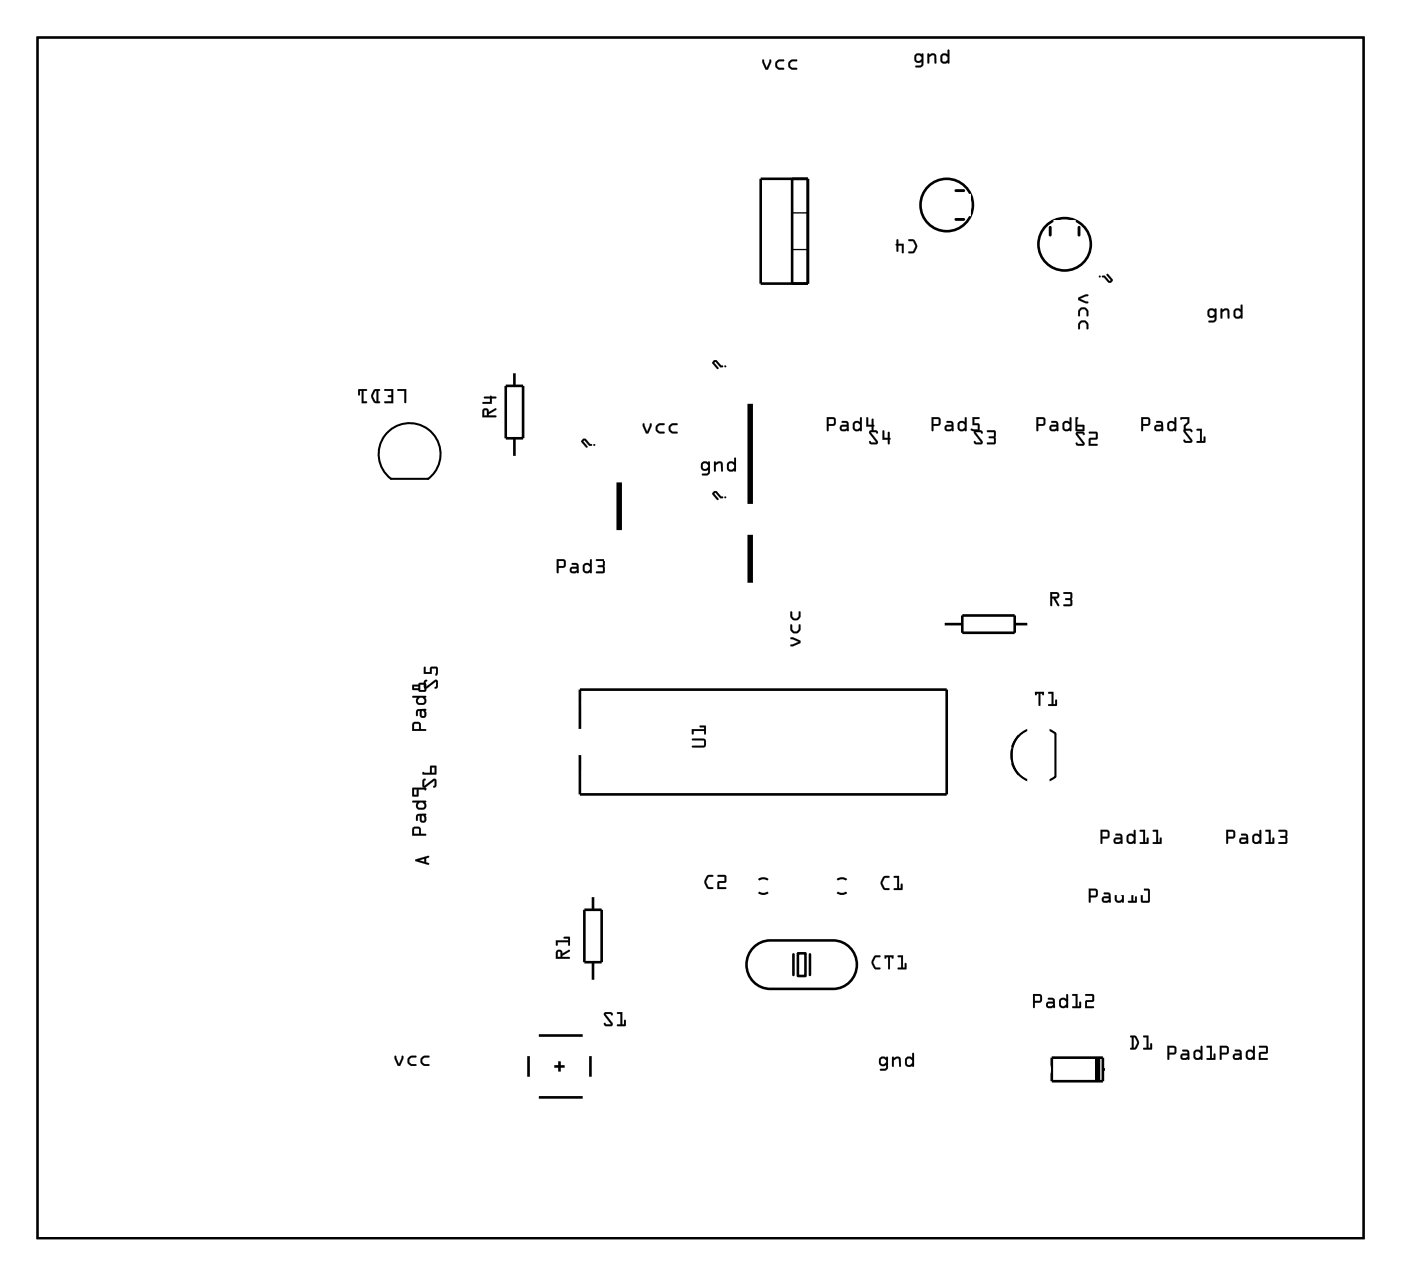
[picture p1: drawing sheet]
<svg xmlns="http://www.w3.org/2000/svg" width="136mm" height="124mm" viewBox="0 0 136 124" stroke-linecap="round" stroke-linejoin="round" font-family="sans-serif">
<path d="M3.6 3.6h128.6v116.5h-128.6zM37.9 46.4a3 3 0 0 1-.4-4.4 3 3 0 0 1 4.4 0 3 3 0 0 1-.4 4.4h-3.6M98.1 72.4a2.67 2.67 0 0 1 4.2-1.3v4.2a2.67 2.67 0 0 1-4.2-1.3M98.1 72.6v.6v.7M98.1 72.6a2.93 2.93 0 0 0 .7 2.5M98.8 71.3l-.4 .6-.3 .7M73.6 86.5a.73 .73 0 0 0 .8 0M73.6 85.3a.73 .73 0 0 1 .8 0M81.2 86.5a.73 .73 0 0 0 .9 0M81.2 85.3a.73 .73 0 0 1 .9 0" fill="none" stroke="#000" stroke-width=".2"/>
<path d="M3.6 3.6h128.6v116.5h-128.6z" fill="none" stroke="#000" stroke-width=".1"/>
<g fill="none" stroke="#000" stroke-width=".25">
<path d="M73.7 17.3h4.6v10.2h-4.6zM76.8 17.3v10.2M49 37.4h1.7v5.1h-1.7zM49.9 36.1v1.3M49.9 42.5v1.8M93.3 59.7h5.1v1.7h-5.1zM56.2 70.7v-3.8h35.6v10.1h-35.6v-3.8M91.5 60.5h1.8M98.4 60.5h1.3M56.7 88.2h1.6v5.1h-1.6zM57.5 86.9v1.3M57.5 93.3v1.8"/>
<path d="M73.2 91.7l.9-.4 .6-.1h6.1a2.35 2.35 0 0 1 2.3 2.3 2.35 2.35 0 0 1-2.3 2.4h-6.1a2.36 2.36 0 0 1-2.2-1.6 2.36 2.36 0 0 1 .7-2.6zM76.9 92.5v2M77.4 92.4h.7v2.2h-.7zM78.5 92.5v2M51.2 102.4v2M52.2 100.4h4.3M52.2 106.4h4.3M53.7 103.4h1M54.2 102.9v1M57.2 102.4v2M101.8 103.7h.2M102 102.6h4.9v2.2h-4.9z"/>
<path d="M106.9 103.7h.3"/>
<circle cx="91.8" cy="19.9" r="2.54"/>
<circle cx="103.2" cy="23.7" r="2.54"/>
</g>
<path d="M106.4 102.6v2.2" fill="none" stroke="#000" stroke-width=".51"/>
<path d="M72.7 38.6v10.8M60 46.2v5.7M72.7 51.3v5.7" fill="none" stroke="#000" stroke-width=".53"/>
<path d="M76.8 20.6h1.5M76.8 24.2h1.5" fill="none" stroke="#000" stroke-width=".13"/>
<path d="M92.7 18.5h.7M92.7 21.3h.7M101.8 22v.8M104.6 22v.8" fill="none" stroke="#000" stroke-width=".28"/>
<g fill="#000">
<path d="M73.9 5.8h.2l.2 .8 .3-.7a.1 .1 0 0 1 .1-.1 .1 .1 0 0 1 .1 .1l-.3 .8-.2 .1-.4-.8zM73.9 5.8v.2l.3 .7h.2l.4-.7-.1-.2h-.1l-.3 .8-.2-.8zM75.2 6l.3-.2h.4a.1 .1 0 0 1 .1 .1 .1 .1 0 0 1-.1 .1h-.4l-.2 .2 .1 .2 .1 .2h.4a.1 .1 0 0 1 .1 .1 .1 .1 0 0 1-.1 .1l-.5-.1a.51 .51 0 0 1-.2-.7zM75.2 6v.2v.4l.3 .1h.5v-.1h-.5l-.2-.2v-.3l.2-.1 .5-.1v-.1h-.5zM76.5 6l.3-.2h.4a.1 .1 0 0 1 .1 .1 .1 .1 0 0 1-.1 .1h-.4l-.2 .2v.2l.2 .2h.4a.1 .1 0 0 1 .1 .1 .1 .1 0 0 1-.1 .1l-.5-.1a.51 .51 0 0 1-.2-.7zM76.5 6l-.1 .2 .1 .4 .2 .1h.6l-.1-.1h-.4l-.2-.2v-.3l.2-.1 .4-.1 .1-.1h-.5z"/>
<path d="M73.9 5.8h.2l.2 .8 .3-.8h.2v.2l-.4 .7h-.2l-.3-.7zM75.2 6l.3-.2h.5v.1h-.5l-.2 .2v.3l.2 .2h.5v.2h-.4a.49 .49 0 0 1-.4-.8zM76.5 6l.3-.2h.5l-.1 .1h-.4l-.2 .2v.3l.2 .2h.5l-.1 .2h-.4a.49 .49 0 0 1-.3-.8z"/>
<path d="M88.7 5.3l.3-.1h.2l.1 .1a.1 .1 0 0 1 .1-.1 .1 .1 0 0 1 .1 .1v1.1l-.2 .1h-.5a.1 .1 0 0 1-.1-.1 .1 .1 0 0 1 .1 0l.4-.1 .1-.3-.2 .1-.4-.1-.1-.2zM88.8 5.2l-.1 .2v.5l.2 .2 .4-.1v.2l-.1 .2h-.4l-.1 .1h.5h.2l.1-.2v-1l-.1-.1a.19 .19 0 0 1-.3 0zM88.9 5.4l-.1 .4 .1 .1h.2l.2-.2v-.2l-.1-.1zM88.8 5.4h.4l.1 .1v.2l-.2 .2h-.2l-.1-.1zM89.9 5.2h.2v.1a.39 .39 0 0 1 .7 .1v.7a.09 .09 0 0 1-.1 .1 .09 .09 0 0 1-.1-.1v-.7h-.2l-.3 .1v.6a.1 .1 0 0 1-.1 .1 .1 .1 0 0 1-.1-.1zM89.9 5.2l.1 1 .1-.1v-.6l.3-.2 .2 .1v.7h.1l.1-.7a.32 .32 0 0 0-.5-.2l-.2 .1v-.1zM91.2 5.3l.3-.1 .4 .1v-.4a.1 .1 0 0 1 .1-.1 .1 .1 0 0 1 0 .1v1.2a.1 .1 0 0 1-.1 .1 .1 .1 0 0 1 0-.1l-.3 .1-.3-.1-.1-.2zM91.3 5.2l-.1 .3 .1 .5 .2 .2 .2-.1 .2-.1v.1h.1v-1.3l-.1 .1v.4l-.2-.1zM91.4 5.4v.5l.1 .1h.2l.1-.2v-.3l-.1-.1zM91.4 5.4l.3-.1 .2 .2v.3l-.2 .2-.4-.1z"/>
<path d="M88.7 5.3l.3-.1 .3 .1 .1-.1h.1v1.1l-.2 .2h-.6l.1-.1 .5-.1v-.3l-.2 .1-.4-.1-.1-.2zM88.9 5.4l-.1 .4 .1 .1h.2l.2-.2v-.2l-.1-.1zM89.9 5.2h.2v.1a.38 .38 0 0 1 .4-.1 .38 .38 0 0 1 .3 .2v.7h-.2v-.7h-.2l-.3 .1v.6l-.1 .1zM91.3 5.3l.2-.1 .4 .1v-.4l.1-.1v1.3l-.1 .1v-.1l-.4 .1-.2-.1-.1-.2zM91.4 5.4v.5l.3 .1 .2-.2v-.3l-.2-.1z"/>
<path d="M38.5 37.8l.9-.1-.1 1.4-.1-.1v-1.1h-.6zM37.3 37.8l.8-.1v1.4l-.9-.1 .1-.1h.6v-.4h-.3v-.1v-.1h.3v-.4h-.6zM36.2 37.8l.6-.1 .1 .1-.2 .1v1h.1v.1h-.5a.8 .8 0 0 1-.1-1.1zM36.4 37.9l-.2 .5 .2 .5h.1v-1zM34.7 37.8h.9l-.1 .1h-.3v1h.3v.2h-.4v-1.2h-.2v.4h-.1z"/>
<path d="M38.5 37.7h.9v1.3a.1 .1 0 0 1-.1 .1 .1 .1 0 0 1-.1-.1v-1.1h-.6zM38.5 37.8l.1 .1h.6v1.1l.1 .1 .1-1.4zM37.3 37.7h.8v1.4h-.8a.1 .1 0 0 1-.1-.1 .1 .1 0 0 1 .1-.1h.6v-.4h-.2a.1 .1 0 0 1-.1-.1 .1 .1 0 0 1 .1-.1h.2v-.4h-.6zM37.3 37.8v.1h.6v.4h-.3v.1v.1h.3v.4h-.6v.1l.8 .1v-1.4zM36.2 37.8l.6-.1a.1 .1 0 0 1 .1 .1 .1 .1 0 0 1-.1 .1h-.1v1h.1a.1 .1 0 0 1 .1 .1 .1 .1 0 0 1-.1 .1h-.5l-.3-.5v-.3zM36.2 37.8l-.2 .4v.4l.3 .4 .5 .1v-.2h-.1v-1h.1v-.1l-.4-.1zM36.4 37.9l-.2 .5 .2 .5h.1v-1zM36.4 37.9h.1v1h-.1l-.2-.4zM34.7 37.7h.8a.1 .1 0 0 1 .1 .1 .1 .1 0 0 1-.1 .1h-.3v1h.3a.1 .1 0 0 1 .1 .1 .1 .1 0 0 1-.1 .1h-.4v-1.2h-.2v.4a.1 .1 0 0 1-.1 .1 .1 .1 0 0 1-.1-.1zM34.8 37.8v.5h.1v-.4h.2v1.2h.4v-.2h-.3v-1h.3l.1-.1z"/>
<path d="M69.2 34.9h.3l.4 .5 .2 .1v.1h-.3l-.5-.5-.1 .1 .5 .5-.2 .1-.5-.6zM70.2 35.5a.1 .1 0 0 1 .2 0 .1 .1 0 0 1-.2 0z"/>
<path d="M69.2 34.9h.3l.4 .5h.1a.1 .1 0 0 1 .1 .1 .1 .1 0 0 1-.1 .1h-.2l-.5-.5-.1 .1 .4 .4a.1 .1 0 0 1 0 .2 .09 .09 0 0 1-.1 0l-.5-.6zM69.2 35l-.1 .2 .4 .6h.1v-.2l-.4-.4 .1-.1 .5 .5h.3v-.1l-.2-.1-.4-.5zM70.2 35.5a.1 .1 0 0 1 .2 0 .1 .1 0 0 1-.2 0zM70.2 35.5a.1 .1 0 0 0 .2 0 .1 .1 0 0 0-.2 0z"/>
<path d="M88.1 23.2a.6 .6 0 0 1 .8 .6v.3l-.2 .4-.6 .1v-.2h.4l.2-.5-.2-.5h-.4zM86.9 23.2l.2 .1v.3h.5v1l-.2-.1v-.7h-.3v.6h-.2v-.6l-.1-.1 .1-.1z"/>
<path d="M88.1 23.2h.5l.3 .7-.2 .6-.6 .1a.1 .1 0 0 1-.1-.1 .1 .1 0 0 1 .1-.1h.4l.2-.5-.2-.5h-.4zM88.1 23.2v.2h.4l.2 .5-.2 .5h-.4v.1h.5l.3-.4a.83 .83 0 0 0-.4-.9zM86.9 23.2l.2 .1v.3h.5v.9a.1 .1 0 0 1-.1 .1 .1 .1 0 0 1-.1-.1v-.7h-.3v.5a.1 .1 0 0 1-.1 .1 .1 .1 0 0 1-.1-.1v-.5a.09 .09 0 0 1-.1-.1 .09 .09 0 0 1 .1-.1zM86.9 23.2v.5h-.1l.1 .1v.6h.2v-.6h.3v.7h.2v-.9l-.5 .1v-.4z"/>
<path d="M104.5 28.9l.7-.3 .3-.1v.2l-.8 .3 .8 .2v.2h-.2l-.7-.3zM104.7 29.9a.51 .51 0 0 1 .8 .2v.6l-.2-.1v-.4l-.1-.2h-.3l-.2 .2v.4l-.1 .1-.1-.6zM104.7 31.2a.51 .51 0 0 1 .8 .2v.5h-.2v-.5l-.1-.1-.3-.1-.2 .2v.5h-.1l-.1-.5z"/>
<path d="M104.5 28.9l.9-.4a.1 .1 0 0 1 .1 .1 .1 .1 0 0 1-.1 .1l-.7 .3 .7 .2a.1 .1 0 0 1 .1 .1 .1 .1 0 0 1-.1 .1l-.8-.3zM104.5 28.9l.1 .2 .7 .3h.2v-.1l-.8-.3 .8-.3v-.1h-.3zM104.7 29.9a.44 .44 0 0 1 .6 0l.2 .3v.4a.1 .1 0 0 1-.1 .1 .1 .1 0 0 1-.1-.1v-.4l-.2-.2h-.3l-.1 .2v.4a.1 .1 0 0 1-.1 .1 .1 .1 0 0 1-.1-.1v-.5zM104.7 29.9l-.2 .2 .1 .5h.1v-.4l.2-.2h.3l.1 .2v.4h.2v-.4l-.2-.3-.2-.1zM104.7 31.2a.44 .44 0 0 1 .6 0l.2 .2v.4a.1 .1 0 0 1-.1 .1 .1 .1 0 0 1-.1-.1v-.3l-.2-.2h-.3l-.1 .1v.4a.1 .1 0 0 1-.1 .1 .1 .1 0 0 1-.1-.1v-.4zM104.7 31.2l-.2 .2 .1 .5h.1v-.5l.2-.2h.3l.1 .2v.5h.2v-.5l-.2-.2-.2-.1z"/>
<path d="M106.9 26.8l.2-.1 .5 .5h.1l-.4-.5 .1-.1 .5 .6-.2 .2h-.2l-.5-.5h-.1zM106.5 26.8a.1 .1 0 0 1 .2 0 .1 .1 0 0 1-.2 0z"/>
<path d="M106.8 26.7h.3l.5 .5h.1l-.4-.5a.09 .09 0 0 1 0-.1 .09 .09 0 0 1 .1 0l.5 .5-.2 .3h-.3l-.4-.5h-.2zM106.9 26.8v.1h.1l.4 .5h.3l.2-.2v-.1l-.5-.5h-.1v.1l.4 .5-.1 .1-.5-.6zM106.5 26.8a.1 .1 0 0 1 .2 0 .1 .1 0 0 1-.2 0zM106.5 26.8a.1 .1 0 0 0 .2 0 .1 .1 0 0 0-.2 0z"/>
<path d="M117.1 30l.3-.1h.2l.1 .1a.1 .1 0 0 1 .1-.1 .1 .1 0 0 1 .1 .1v1.1l-.2 .2h-.5a.1 .1 0 0 1-.1-.1 .1 .1 0 0 1 .1-.1h.5l.1-.4-.3 .1-.4-.1v-.2zM117.2 30l-.1 .1v.5l.3 .2 .4-.1v.2l-.1 .2h-.5v.1l.4 .1 .2-.1 .1-.2v-1l-.1-.1a.19 .19 0 0 1-.3 0zM117.3 30.2l-.1 .3 .1 .1h.2l.2-.1v-.3l-.1-.1zM117.3 30.1h.3l.2 .2v.2l-.2 .1h-.3l-.1-.1zM118.3 29.9h.2v.2a.39 .39 0 0 1 .7 .1v.6a.09 .09 0 0 1-.1 .1 .09 .09 0 0 1-.1-.1v-.6l-.2-.1-.3 .2v.5a.1 .1 0 0 1-.1 .1 .1 .1 0 0 1-.1-.1zM118.4 29.9v1l.1-.1v-.5l.3-.2h.2v.7l.2 .1v-.7a.32 .32 0 0 0-.5-.2l-.2 .1v-.2zM119.7 30l.2-.1 .4 .1v-.4a.1 .1 0 0 1 .1-.1 .1 .1 0 0 1 .1 .1v1.2a.1 .1 0 0 1-.1 .1 .1 .1 0 0 1-.1-.1l-.3 .1-.3-.1-.1-.2zM119.7 30l-.1 .2 .1 .6 .2 .1h.2l.2-.1v.1h.1v-1.3h-.1v.4l-.2-.1zM119.8 30.2v.4l.1 .1h.2l.2-.2-.1-.3-.1-.1zM119.8 30.1h.3l.2 .2v.2l-.2 .2-.3-.1z"/>
<path d="M117.1 30l.3-.1 .4 .1v-.1l.1 .1v1l-.2 .2h-.5v-.1h.5l.1-.4-.3 .1-.3-.1-.1-.2zM117.3 30.2l-.1 .3 .1 .1h.2l.2-.1v-.2l-.1-.2zM118.3 29.9h.2v.2a.38 .38 0 0 1 .4-.2 .38 .38 0 0 1 .3 .3v.7l-.2-.1v-.7h-.2l-.3 .2v.5l-.1 .1zM119.7 30l.2-.1 .4 .1v-.4h.1v1.3h-.1v-.1l-.4 .1-.2-.1-.1-.2zM119.8 30.2v.4l.3 .1 .2-.2v-.2l-.2-.2z"/>
<path d="M46.8 39.7a.32 .32 0 0 1 .4-.1 .32 .32 0 0 1 .2 .4l.7-.4v.1l-.7 .5v.1h.6l.1 .1-1.3 .1zM47 39.8l-.1 .5h.3v-.5zM46.9 38.5h.6l.1-.1 .5 .1v.1h-.4v.6h-.9v-.1v-.1h.7v-.4h-.5z"/>
<path d="M46.8 39.7a.32 .32 0 0 1 .4-.1 .32 .32 0 0 1 .2 .4l.6-.4a.1 .1 0 0 1 .1 0 .1 .1 0 0 1 0 .2l-.7 .4v.1h.6a.1 .1 0 0 1 .1 .1 .1 .1 0 0 1-.1 .1h-1.2v-.6zM46.8 39.7v.8l1.3-.1-.1-.1h-.6v-.1l.7-.4v-.2l-.7 .4a.31 .31 0 0 0-.2-.4 .31 .31 0 0 0-.4 .1zM47 39.8l-.1 .5h.3v-.5zM47 39.8h.2v.5h-.3zM46.9 38.5h.6a.09 .09 0 0 1 .1-.1 .09 .09 0 0 1 .1 .1h.3a.1 .1 0 0 1 .1 0 .1 .1 0 0 1-.1 .1h-.3v.6h-.9a.1 .1 0 0 1 0-.1 .1 .1 0 0 1 0-.1h.7v-.4h-.5zM46.9 38.5l.1 .1h.5v.4h-.7v.1l.9 .1v-.6h.3l.1-.1-.5-.1-.1 .1z"/>
<path d="M54 54.2h.7l.2 .3-.1 .5-.6 .1v.4a.1 .1 0 0 1-.1 .1 .1 .1 0 0 1-.1-.1zM54 54.2v1.3l.1 .1v-.1v-.4l.7-.1v-.5l-.1-.3zM54.2 54.4v.5h.4v-.5zM54.1 54.4h.5v.5h-.5zM55.4 54.6h.4l.2 .1 .1 .8a.09 .09 0 0 1-.1 .1 .09 .09 0 0 1-.1-.1l-.4 .1a.32 .32 0 0 1-.3-.3 .32 .32 0 0 1 .3-.3h.4v-.2h-.4zM55.4 54.6l.1 .2h.4v.2h-.4a.31 .31 0 0 0-.3 .3 .31 .31 0 0 0 .3 .3l.4-.1h.2v-.7l-.2-.2zM55.4 55.2l.1 .2h.2l.2-.1v-.1zM55.4 55.2l.5-.1v.2l-.2 .1h-.2zM56.6 54.7l.2-.1 .4 .1v-.4a.1 .1 0 0 1 .1-.1 .1 .1 0 0 1 .1 .1v1.2a.1 .1 0 0 1-.1 .1 .1 .1 0 0 1-.1-.1l-.2 .1-.4-.1-.1-.2zM56.6 54.7l-.1 .2 .1 .6 .2 .1h.3l.1-.2v.1h.1v-1.2h-.1v.4l-.2-.1zM56.7 54.8v.5l.1 .1h.2l.2-.2v-.3l-.2-.1zM56.7 54.8h.3l.2 .1v.3l-.2 .2-.3-.1zM57.8 54.2h.7l.1 .2v.5v.6l-.1 .1h-.6a.1 .1 0 0 1-.1-.1 .1 .1 0 0 1 .1-.1h.6l-.1-.4h-.4a.1 .1 0 0 1-.1-.1 .1 .1 0 0 1 .1-.1h.4l.1-.4h-.7zM57.8 54.3v.1h.7l-.1 .4h-.4l-.1 .1 .1 .1h.4l.1 .4h-.6l-.1 .1 .7 .1 .1-.2v-.5v-.6l-.1-.1z"/>
<path d="M54 54.2h.7l.1 .3v.5l-.6 .1v.4l-.1 .1-.1-.1zM54.2 54.4v.5h.4v-.5zM55.4 54.6h.5l.2 .2v.8l-.2-.1-.4 .1a.31 .31 0 0 1-.3-.3 .31 .31 0 0 1 .3-.3h.4v-.2h-.4zM55.4 55.2l.1 .2h.2l.2-.1v-.2zM56.6 54.7l.2-.1 .4 .1v-.4l.1-.1v1.4h-.1v-.1l-.4 .1-.2-.1-.1-.2zM56.7 54.8v.5l.3 .1 .2-.2v-.3l-.2-.1zM57.8 54.2h.7l.1 .1v.6v.5l-.1 .2-.7-.1 .1-.1h.6l-.1-.4h-.4l-.1-.1 .1-.1h.4l.1-.4h-.7z"/>
<path d="M56.5 42.6l.3-.1 .4 .6h.2v.1h-.3l-.5-.5-.1 .1 .5 .5-.2 .1-.5-.6zM57.5 43.1a.1 .1 0 0 1 .2 0 .1 .1 0 0 1-.2 0z"/>
<path d="M56.5 42.6l.3-.1 .4 .6 .1-.1a.1 .1 0 0 1 .1 .1 .1 .1 0 0 1-.1 .1h-.2l-.5-.5-.1 .1 .4 .5a.09 .09 0 0 1 0 .1 .09 .09 0 0 1-.1 0l-.5-.6zM56.5 42.6l-.1 .3 .4 .5h.1v-.1l-.4-.5 .1-.1 .5 .5h.3v-.1h-.2l-.4-.5zM57.5 43.1a.1 .1 0 0 1 .2 0 .1 .1 0 0 1-.2 0zM57.5 43.1a.1 .1 0 0 0 .2 0 .1 .1 0 0 0-.2 0z"/>
<path d="M62.3 41.1h.2l.2 .8 .3-.8a.1 .1 0 0 1 .1-.1 .1 .1 0 0 1 .1 .1l-.3 .9h-.2l-.4-.7zM62.3 41.1v.2l.3 .7h.2l.4-.7v-.2h-.2l-.3 .8-.2-.8zM63.7 41.2l.2-.2h.4a.1 .1 0 0 1 .1 .1 .1 .1 0 0 1-.1 .1h-.4l-.1 .2v.3l.1 .1h.4a.1 .1 0 0 1 .1 .1 .1 .1 0 0 1-.1 .1h-.5a.51 .51 0 0 1-.1-.8zM63.7 41.2l-.1 .2 .1 .4 .2 .2h.5v-.1h-.5l-.2-.3v-.2l.2-.2h.5v-.1h-.5zM64.9 41.2l.3-.2h.4a.1 .1 0 0 1 .1 .1 .1 .1 0 0 1-.1 .1h-.4l-.2 .2v.3l.2 .1h.4a.1 .1 0 0 1 .1 .1 .1 .1 0 0 1-.1 .1h-.5a.51 .51 0 0 1-.2-.8zM64.9 41.2l-.1 .2 .1 .4 .3 .2h.5l-.1-.1h-.4l-.2-.3v-.2l.2-.2h.4l.1-.1h-.5z"/>
<path d="M62.3 41.1h.2l.2 .8 .3-.8h.2v.2l-.4 .7h-.2l-.3-.7zM63.7 41.2l.2-.2 .5 .1v.1h-.5l-.2 .2v.3l.2 .1 .5 .1v.1h-.4a.49 .49 0 0 1-.3-.8zM64.9 41.2l.3-.2 .5 .1-.1 .1h-.4l-.2 .2v.3l.2 .1 .5 .1-.1 .1h-.4a.49 .49 0 0 1-.3-.8z"/>
<path d="M68 44.9l.3-.2h.2l.1 .2a.11 .11 0 0 1 .1-.2 .1 .1 0 0 1 .1 .1v1.1l-.2 .2h-.5a.1 .1 0 0 1-.1-.1 .1 .1 0 0 1 .1-.1h.5l.1-.4-.3 .2-.4-.2-.1-.2zM68.1 44.8l-.1 .2v.4l.3 .2 .4-.1v.3l-.2 .1h-.4v.1l.4 .1 .2-.1 .1-.2v-1l-.1-.1a.19 .19 0 0 1-.3 0zM68.2 45l-.1 .3 .1 .2h.2l.2-.2v-.2l-.1-.2zM68.2 45l.3-.1 .1 .2v.2l-.2 .2h-.2l-.1-.2zM69.2 44.8h.2v.1a.39 .39 0 0 1 .7 .1v.6a.09 .09 0 0 1-.1 .1 .09 .09 0 0 1-.1-.1v-.6l-.2-.1-.3 .2v.5a.1 .1 0 0 1-.1 .1 .1 .1 0 0 1-.1-.1zM69.2 44.8l.1 .9 .1-.1v-.5l.3-.2 .2 .1v.7h.2v-.7a.32 .32 0 0 0-.5-.2l-.2 .1v-.1zM70.6 44.9l.2-.2 .4 .2v-.4a.1 .1 0 0 1 .1-.1 .1 .1 0 0 1 .1 .1v1.1a.11 .11 0 0 1-.2 .1 .1 .1 0 0 1 0-.1l-.3 .1-.3-.1-.1-.2zM70.6 44.8l-.1 .3 .1 .5 .2 .1h.2l.2-.1v.1h.1v-1.3h-.1v.5l-.2-.2zM70.7 45v.4l.1 .1h.2l.2-.1-.1-.3-.1-.2zM70.7 45l.3-.1 .2 .2v.3l-.2 .2-.3-.1z"/>
<path d="M68 44.9l.3-.2 .3 .2 .1-.2 .1 .1v1l-.2 .3-.6-.1 .1-.1h.5v-.4l-.2 .2-.4-.2v-.2zM68.2 45l-.1 .3 .1 .2h.2l.2-.2v-.2l-.1-.2zM69.2 44.8h.2v.1a.38 .38 0 0 1 .4-.2 .38 .38 0 0 1 .3 .3v.7h-.2v-.7l-.2-.1-.3 .2v.6h-.1zM70.6 44.9l.2-.2 .4 .2v-.5h.1v1.3h-.1v-.1l-.4 .1-.2-.1-.1-.2zM70.7 45v.5h.3l.2-.1v-.3l-.2-.2z"/>
<path d="M69.2 47.6h.3l.4 .5 .2 .1v.1h-.3l-.5-.5-.1 .1 .5 .5-.2 .1-.5-.6zM70.2 48.2a.1 .1 0 0 1 .2 0 .1 .1 0 0 1-.2 0z"/>
<path d="M69.2 47.6h.3l.4 .5h.1a.1 .1 0 0 1 .1 .1 .1 .1 0 0 1-.1 .1h-.2l-.5-.5-.1 .1 .4 .4a.1 .1 0 0 1 0 .2 .09 .09 0 0 1-.1 0l-.5-.6zM69.2 47.7l-.1 .2 .4 .6h.1v-.2l-.4-.4 .1-.1 .5 .5h.3v-.1l-.2-.1-.4-.5zM70.2 48.2a.1 .1 0 0 1 .2 0 .1 .1 0 0 1-.2 0zM70.2 48.2a.1 .1 0 0 0 .2 0 .1 .1 0 0 0-.2 0z"/>
<path d="M80.1 40.4l.8 .1 .1 .2v.5l-.7 .1v.4a.1 .1 0 0 1-.1 .1 .1 .1 0 0 1-.1-.1zM80.2 40.5v1.2v.1l.1-.1v-.4l.6-.1 .1-.5-.1-.2zM80.3 40.6v.5h.5v-.4zM80.3 40.6h.5v.5h-.5zM81.6 40.8h.4l.2 .1 .1 .8a.09 .09 0 0 1-.1 .1 .09 .09 0 0 1-.1-.1l-.4 .1a.32 .32 0 0 1-.3-.3 .32 .32 0 0 1 .3-.3h.4l-.1-.2h-.4zM81.6 40.9v.1l.5 .1v.1h-.4a.31 .31 0 0 0-.3 .3 .31 .31 0 0 0 .3 .3l.4-.1 .2 .1v-.7l-.2-.3zM81.6 41.4v.2h.3l.2-.1-.1-.1zM81.6 41.4h.4l.1 .1-.2 .1h-.3zM82.8 40.9l.2-.1 .4 .1v-.4a.1 .1 0 0 1 .1-.1 .1 .1 0 0 1 .1 .1v1.2a.11 .11 0 0 1-.2 .1 .1 .1 0 0 1 0-.1l-.3 .1-.3-.1-.1-.2zM82.8 40.9l-.1 .2 .1 .6 .2 .1h.2l.2-.1v.1h.1v-1.3h-.1v.5l-.2-.2zM82.9 41.1v.4l.1 .1h.2l.2-.1-.1-.4-.1-.1zM82.9 41.1l.3-.1 .2 .2v.3l-.2 .1-.3-.1zM84 40.5h.2v.7h.3v-.5a.1 .1 0 0 1 .1-.1 .1 .1 0 0 1 .1 .1v.5a.09 .09 0 0 1 .1 .1 .09 .09 0 0 1-.1 .1v.3a.1 .1 0 0 1-.1 .1 .1 .1 0 0 1-.1-.1v-.3h-.5zM84 40.5v.9h.5v.4h.1l.1-.4 .1-.1-.1-.1v-.5h-.2v.5h-.3l-.1-.7z"/>
<path d="M80.2 40.5h.7l.1 .2-.1 .5-.6 .1v.4l-.1 .1v-.1zM80.3 40.6v.5h.5v-.4zM81.6 40.8h.5l.2 .3v.7l-.2-.1-.4 .1a.31 .31 0 0 1-.3-.3 .31 .31 0 0 1 .3-.3h.4v-.1l-.5-.1zM81.6 41.4v.2h.3l.2-.1-.1-.1zM82.8 40.9l.2-.1 .4 .1v-.4h.1v1.3h-.1v-.1l-.4 .1-.2-.1-.1-.2zM82.9 41.1v.4l.3 .1 .2-.1v-.3l-.2-.2zM84 40.5h.2v.7h.3v-.5h.2v.5l.1 .1-.1 .1-.1 .4h-.1v-.4h-.5z"/>
<path d="M84.3 41.8l.7-.1 .1 .3a.13 .13 0 0 1-.1 0 .13 .13 0 0 1-.1-.1h-.5l.7 .9a.21 .21 0 0 1 0 .2 .21 .21 0 0 1-.2 .1h-.5l-.2-.3a.13 .13 0 0 1 .2 0 .13 .13 0 0 1 .1 .1h.4l-.6-.9zM84.3 41.8v.2l.7 .9h-.5l-.2-.1v.1l.2 .2h.5l.1-.3-.7-.9h.5l.1 .1 .1-.1-.2-.2zM85.6 41.7l.1 .1v.7h.4v-.5a.1 .1 0 0 1 .1-.1 .1 .1 0 0 1 .1 .1l-.1 .5a.09 .09 0 0 1 .1 0 .09 .09 0 0 1-.1 .1l.1 .4a.1 .1 0 0 1-.1 .1 .1 .1 0 0 1-.1-.1v-.4h-.6zM85.6 41.8v.8h.5v.4l.1 .1v-.5h.1l-.1-.1v-.6h-.1v.6h-.4v-.7z"/>
<path d="M84.3 41.8l.6-.1 .2 .2-.1 .1-.1-.1h-.5l.7 .9-.1 .3h-.5l-.2-.2v-.1l.2 .1h.4l-.6-.9zM85.6 41.7l.1 .1v.7h.4v-.6h.1v.6l.1 .1h-.1v.5l-.1-.1v-.4h-.5z"/>
<path d="M90.3 40.4l.7 .1 .2 .2-.1 .5-.6 .1v.4a.1 .1 0 0 1-.1 .1 .1 .1 0 0 1-.1-.1zM90.3 40.5v1.2l.1 .1 .1-.1v-.4l.6-.1 .1-.5-.2-.2zM90.5 40.6v.5h.5v-.4zM90.5 40.6h.5v.5h-.5zM91.8 40.8h.4l.2 .1 .1 .8a.09 .09 0 0 1-.1 .1 .09 .09 0 0 1-.1-.1l-.5 .1a.32 .32 0 0 1-.2-.3 .32 .32 0 0 1 .2-.3h.5l-.1-.2h-.4zM91.8 40.9v.1l.5 .1v.1h-.5a.31 .31 0 0 0-.2 .3 .31 .31 0 0 0 .2 .3l.5-.1 .1 .1v-.7l-.1-.3zM91.8 41.4v.2h.3l.2-.1-.1-.1zM91.8 41.4h.4l.1 .1-.2 .1h-.3zM92.9 40.9l.3-.1 .3 .1v-.4a.1 .1 0 0 1 .1-.1 .1 .1 0 0 1 .1 .1v1.2a.1 .1 0 0 1-.1 .1 .1 .1 0 0 1-.1-.1l-.2 .1-.4-.1-.1-.2zM93 40.9l-.2 .2 .1 .6 .2 .1h.3l.1-.1 .1 .1h.1v-1.3h-.2v.5l-.2-.2zM93 41.1v.4l.1 .1h.3l.1-.1v-.4l-.2-.1zM93 41.1l.3-.1 .2 .2v.3l-.2 .1-.3-.1zM94.3 40.4h.6a.1 .1 0 0 1 .1 .1 .1 .1 0 0 1-.1 .1h-.4v.4l.4 .1 .1 .6-.2 .1-.6-.1a.1 .1 0 0 1-.1-.1 .1 .1 0 0 1 .1 0h.6v-.4h-.5zM94.3 40.5v.7h.5v.4h-.6l-.1 .1 .3 .1h.5l.1-.2v-.4l-.1-.1h-.5v-.5h.5l.1-.1z"/>
<path d="M90.3 40.5h.7l.2 .2-.1 .5-.6 .1v.4l-.1 .1-.1-.1zM90.5 40.6v.5h.5v-.4zM91.8 40.8h.5l.1 .3v.7l-.1-.1-.5 .1a.31 .31 0 0 1-.2-.3 .31 .31 0 0 1 .2-.3h.5l-.1-.1-.4-.1zM91.8 41.4v.2h.3l.2-.1-.1-.1zM92.9 40.9l.3-.1 .3 .1v-.4h.2v1.3h-.1l-.1-.1-.4 .1-.2-.1-.1-.2zM93 41.1v.4l.3 .1 .2-.1v-.3l-.2-.2zM94.3 40.5h.6h.1l-.1 .1h-.4v.4l.4 .1 .1 .1v.5l-.2 .1h-.4a.15 .15 0 0 1-.2 0 .15 .15 0 0 1 0-.2h.6v-.4h-.5z"/>
<path d="M94.5 41.8l.6-.1 .2 .3a.13 .13 0 0 1-.2 0 .13 .13 0 0 1-.1-.1h-.4l.6 .9a.21 .21 0 0 1 .1 .2 .21 .21 0 0 1-.2 .1h-.5l-.2-.3a.13 .13 0 0 1 .1 0 .13 .13 0 0 1 .1 .1h.5l-.7-.9zM94.5 41.8l-.1 .2 .7 .9h-.5l-.1-.1-.1 .1 .2 .2h.6l.1-.3-.7-.9h.4l.2 .1 .1-.1-.3-.2zM95.7 41.7h.7l.1 .2v.5v.6l-.1 .1h-.6a.1 .1 0 0 1-.1-.1 .1 .1 0 0 1 .1-.1h.6l-.1-.4h-.4a.1 .1 0 0 1-.1-.1 .1 .1 0 0 1 .1-.1h.4l.1-.4h-.7zM95.7 41.8v.1h.7l-.1 .4h-.4v.1v.1h.4l.1 .4h-.6l-.1 .1 .7 .1 .1-.2v-.5v-.6l-.1-.1z"/>
<path d="M94.5 41.8l.5-.1 .3 .2-.1 .1-.1-.1h-.5l.7 .9-.1 .3h-.6l-.2-.2 .1-.1 .1 .1h.5l-.7-.9zM95.7 41.7h.7l.1 .1v.6v.5l-.1 .2-.7-.1 .1-.1h.6l-.1-.4h-.4l-.1-.1 .1-.1h.4l.1-.4h-.7z"/>
<path d="M100.5 40.4l.7 .1 .2 .2-.1 .5-.6 .1v.4a.1 .1 0 0 1-.1 .1 .1 .1 0 0 1-.1-.1zM100.5 40.5v1.2l.1 .1v-.1v-.4l.7-.1v-.5l-.1-.2zM100.7 40.6v.5h.4v-.4zM100.6 40.6h.5v.5h-.5zM101.9 40.8h.4l.2 .1 .1 .8a.09 .09 0 0 1-.1 .1 .09 .09 0 0 1-.1-.1l-.4 .1a.32 .32 0 0 1-.3-.3 .32 .32 0 0 1 .3-.3h.4v-.2h-.4zM101.9 40.9l.1 .1 .4 .1v.1h-.4a.31 .31 0 0 0-.3 .3 .31 .31 0 0 0 .3 .3l.4-.1 .2 .1v-.7l-.2-.3zM101.9 41.4l.1 .2h.2l.2-.1v-.1zM101.9 41.4h.5v.1l-.2 .1h-.2zM103.1 40.9l.2-.1 .4 .1v-.4a.1 .1 0 0 1 .1-.1 .1 .1 0 0 1 .1 .1v1.2a.1 .1 0 0 1-.1 .1 .1 .1 0 0 1-.1-.1l-.2 .1-.4-.1-.1-.2zM103.1 40.9l-.1 .2 .1 .6 .2 .1h.3l.1-.1v.1h.1v-1.3h-.1v.5l-.2-.2zM103.2 41.1v.4l.1 .1h.2l.2-.1v-.4l-.2-.1zM103.2 41.1l.3-.1 .2 .2v.3l-.2 .1-.3-.1zM104.3 40.5l.1-.1a.09 .09 0 0 1 .1 .1 .09 .09 0 0 1-.1 .1v.6h.7v.6h-.8zM104.3 40.5v1.3h.8v-.6h-.7v-.6l.1-.1zM104.4 41.4v.2h.6v-.2zM104.4 41.4h.6v.2h-.6z"/>
<path d="M100.5 40.5h.7l.1 .2v.5l-.6 .1v.4l-.1 .1-.1-.1zM100.7 40.6v.5h.4v-.4zM101.9 40.8h.5l.2 .3v.7l-.2-.1-.4 .1a.31 .31 0 0 1-.3-.3 .31 .31 0 0 1 .3-.3h.4v-.1l-.4-.1zM101.9 41.4l.1 .2h.2l.2-.1v-.1zM103.1 40.9l.2-.1 .4 .1v-.4h.1v1.3h-.1v-.1l-.4 .1-.2-.1-.1-.2zM103.2 41.1v.4l.3 .1 .2-.1v-.3l-.2-.2zM104.3 40.5h.2l-.1 .1v.6h.7v.6h-.8zM104.4 41.4v.2h.6v-.2z"/>
<path d="M101.8 57.4h.6a.32 .32 0 0 1 .3 .4 .32 .32 0 0 1-.4 .2l.4 .6a.11 .11 0 0 1-.1 .2 .1 .1 0 0 1-.1-.1l-.4-.7h-.1v.7a.1 .1 0 0 1-.1 .1 .1 .1 0 0 1-.1-.1zM101.8 57.4l.1 1.4 .1-.1v-.7h.1l.4 .7h.2l-.4-.7a.31 .31 0 0 0 .4-.2 .31 .31 0 0 0-.3-.4zM102 57.6v.3l.5-.1v-.2zM102 57.6h.5v.2l-.5 .1zM103.1 57.4h.7l.2 .2-.1 .5v.6l-.1 .1h-.6a.1 .1 0 0 1-.1-.1 .1 .1 0 0 1 .1-.1h.6l-.1-.4h-.4a.1 .1 0 0 1-.1-.1 .1 .1 0 0 1 .1-.1h.4l.1-.4h-.7zM103.1 57.4v.2h.7v.4h-.5v.1v.1h.5v.4h-.6l-.1 .1 .7 .1 .1-.2v-.5v-.6l-.1-.1z"/>
<path d="M101.8 57.4h.6a.31 .31 0 0 1 .3 .4 .31 .31 0 0 1-.4 .2l.4 .7-.1 .1-.5-.8h-.1v.7l-.1 .1zM102 57.6v.3l.5-.1v-.2zM103.1 57.4h.7l.1 .1v.6l.1 .5-.2 .2-.7-.1 .1-.1h.6l-.1-.4h-.4v-.1v-.1h.4l.1-.4h-.7z"/>
<path d="M104.3 41.9h.7l.2 .2a.13 .13 0 0 1-.2 .1 .13 .13 0 0 1-.1-.2l-.4 .1 .6 .8a.21 .21 0 0 1 0 .2 .21 .21 0 0 1-.1 .1h-.6l-.1-.2a.13 .13 0 0 1 .1-.1 .13 .13 0 0 1 .1 .1h.5l-.7-.8zM104.4 41.9l-.1 .3 .7 .8-.5 .1-.1-.2-.1 .2 .2 .1h.5l.1-.2-.6-.9 .4-.1 .2 .2v-.2l-.2-.1zM105.6 41.9h.6l.2 .1v.6h-.7v.4h.6a.1 .1 0 0 1 .1 .1 .1 .1 0 0 1-.1 .1h-.8l.1-.7h.6v-.5h-.6zM105.6 41.9v.1h.7v.5h-.7l-.1 .7h.9v-.1h-.7v-.5h.7v-.6l-.2-.1z"/>
<path d="M104.3 41.9h.6l.2 .1v.2l-.2-.2-.4 .1 .6 .9-.1 .2h-.5l-.2-.1 .1-.2 .1 .1h.5l-.7-.8zM105.6 41.9h.6l.2 .1v.6h-.7v.4l.7 .1v.1h-.9l.1-.7h.6v-.5h-.6z"/>
<path d="M110.6 40.4l.7 .1 .2 .2-.1 .5-.6 .1v.4a.1 .1 0 0 1-.1 .1 .1 .1 0 0 1-.1-.1zM110.6 40.5v1.2l.1 .1 .1-.1v-.4l.6-.1 .1-.5-.2-.2zM110.8 40.6v.5h.5v-.4zM110.8 40.6h.5v.5h-.5zM112.1 40.8h.4l.2 .1 .1 .8a.09 .09 0 0 1-.1 .1 .09 .09 0 0 1-.1-.1l-.4 .1a.32 .32 0 0 1-.3-.3 .32 .32 0 0 1 .3-.3h.4l-.1-.2h-.4zM112.1 40.9v.1l.5 .1v.1h-.4a.31 .31 0 0 0-.3 .3 .31 .31 0 0 0 .3 .3l.4-.1 .1 .1v-.7l-.1-.3zM112.1 41.4v.2h.3l.2-.1-.1-.1zM112.1 41.4h.4l.1 .1-.2 .1h-.3zM113.2 40.9l.3-.1 .4 .1-.1-.4a.1 .1 0 0 1 .1-.1 .1 .1 0 0 1 .1 .1v1.2a.1 .1 0 0 1-.1 .1 .1 .1 0 0 1 0-.1l-.3 .1-.4-.1v-.2zM113.3 40.9l-.1 .2 .1 .6 .2 .1h.2l.2-.1v.1h.1v-1.3h-.1v.5l-.3-.2zM113.4 41.1v.4l.1 .1h.2l.1-.1v-.4l-.2-.1zM113.4 41.1l.3-.1 .2 .2v.3l-.3 .1-.3-.1zM114.4 40.5l.9-.1v.6l-.4 .3 .1 .4a.1 .1 0 0 1-.1 .1 .1 .1 0 0 1-.1-.1v-.5l.3-.3v-.3h-.5l-.1 .1zM114.5 40.5v.2l.6-.1v.3l-.3 .4v.5h.1v-.5l.4-.3v-.5z"/>
<path d="M110.6 40.5h.7l.2 .2-.1 .5-.6 .1v.4l-.1 .1-.1-.1zM110.8 40.6v.5h.5v-.4zM112.1 40.8h.5l.1 .3v.7l-.1-.1-.4 .1a.31 .31 0 0 1-.3-.3 .31 .31 0 0 1 .3-.3h.4v-.1l-.5-.1zM112.1 41.4v.2h.3l.2-.1-.1-.1zM113.2 40.9l.3-.1 .4 .1v-.4h.1v1.3h-.1v-.1l-.5 .1-.1-.1-.1-.2zM113.4 41.1l-.1 .4 .3 .1 .2-.1v-.3l-.2-.2zM114.4 40.5h.9v.5l-.4 .3v.5h-.1v-.5l.3-.4v-.3l-.6 .1z"/>
<path d="M114.8 41.6h.7l.1 .2a.13 .13 0 0 1-.1 .1 .13 .13 0 0 1-.1-.1h-.5l.7 .8a.21 .21 0 0 1 0 .2 .21 .21 0 0 1-.2 .2l-.5-.1-.2-.2a.13 .13 0 0 1 .2-.1 .13 .13 0 0 1 .1 .2l.4-.1-.6-.8zM114.8 41.6v.3l.6 .8-.4 .1-.2-.2v.2l.2 .1h.5l.1-.2-.7-.9 .5-.1 .1 .2 .1-.2-.2-.1zM116 41.6h.5v1.2h.2v-.4a.1 .1 0 0 1 .1-.1 .1 .1 0 0 1 .1 .1l-.1 .5-.7 .1a.1 .1 0 0 1-.1-.1 .1 .1 0 0 1 .1-.1h.2v-1h-.3zM116 41.6v.1h.3v1.1h-.3v.1h.8v-.6l-.1 .1v.4h-.2v-1.2z"/>
<path d="M114.8 41.6h.6l.2 .1-.1 .2-.1-.1h-.5l.7 .9-.1 .2h-.5l-.3-.1 .1-.2 .1 .2 .5-.1-.6-.8zM116 41.6h.5v1.2h.2v-.4l.1-.1v.6h-.8v-.1h.3v-1l-.3-.1z"/>
<path d="M40 70.1l.2-.1h.4l.2 .2v.5h.5v.1l-1.3 .1zM40.2 70.2l-.1 .5h.5v-.5zM40.4 68.8l.9-.1v.6a.31 .31 0 0 1-.3 .3 .31 .31 0 0 1-.3-.3v-.4h-.1l-.1 .1v.4h-.2zM40.9 69v.4h.2v-.3l-.1-.2zM40 67.5h1.3v.1l-.1 .1 .1 .1v.3l-.2 .2h-.6l-.2-.3 .2-.3-.5-.1zM40.7 67.7l-.2 .2 .1 .2h.5v-.2l-.1-.2zM40 66.4h.6l.1-.2h.5l.1 .2v.6l-.2 .1h-.4l-.1-.2h-.6zM40.7 66.4v.5h.4v-.5zM40.1 66.6v.1h.5v-.1z"/>
<path d="M40 70.1l.2-.1h.4l.2 .2v.5h.4a.1 .1 0 0 1 .1 .1 .1 .1 0 0 1-.1 .1h-1.2v-.6zM40 70.1v.8l1.3-.1v-.1h-.5v-.5l-.2-.2zM40.2 70.2l-.1 .5h.5v-.5zM40.2 70.2h.4v.5h-.5zM40.4 68.8l.8-.1a.09 .09 0 0 1 .1 .1 .09 .09 0 0 1-.1 .1l.1 .4a.32 .32 0 0 1-.3 .3 .32 .32 0 0 1-.3-.3v-.4l-.2 .1v.3a.1 .1 0 0 1-.1 .1 .1 .1 0 0 1-.1-.1zM40.4 68.8l-.1 .6h.2v-.4l.1-.1h.1v.4a.31 .31 0 0 0 .3 .3 .31 .31 0 0 0 .3-.3v-.5zM40.9 69v.4h.2v-.3l-.1-.2zM40.9 68.9h.1l.2 .2-.1 .3h-.2zM40 67.5h1.2a.1 .1 0 0 1 .1 .1 .1 .1 0 0 1-.1 .1l.1 .2-.1 .4-.2 .1-.4-.1-.3-.3 .2-.3h-.5zM40 67.5v.1h.5l-.2 .4 .2 .3h.6l.2-.2v-.3l-.1-.2h.1v-.1zM40.7 67.7l-.2 .2 .1 .2h.5v-.3l-.1-.1zM40.6 67.7h.4l.2 .2-.1 .2h-.6v-.2zM40 66.4h.6l.1-.2h.5l.1 .2v.6l-.2 .1h-.4l-.1-.2h-.6zM40 66.4v.5h.6l.1 .2h.4l.2-.1v-.6l-.1-.2h-.5l-.1 .2zM40.7 66.4v.5h.4v-.5zM40.7 66.4h.5v.5h-.5zM40.1 66.6v.1h.5v-.1zM40.1 66.6h.5v.1h-.5z"/>
<path d="M41 75.6l.2-.1 .1 .1-.2 .1 .1 .5 .8-.7h.2l.1 .2v.5l-.1 .2-.2-.1 .1-.2v-.4l-.8 .6-.2 .1-.2-.2zM41 74.9h.7v-.6h.6v.8h-1.3zM41.9 74.4v.5h.2v-.5z"/>
<path d="M41 75.6l.2-.1a.13 .13 0 0 1 .1 .1 .13 .13 0 0 1-.2 .1l.1 .5 .8-.7a.21 .21 0 0 1 .2 0 .21 .21 0 0 1 .1 .2v.5l-.2 .2a.13 .13 0 0 1-.1-.2 .13 .13 0 0 1 .1-.1v-.4l-.8 .6a.21 .21 0 0 1-.4-.1zM41 75.6v.6a.2 .2 0 0 0 .3 .1l.8-.6v.4l-.1 .2h.2l.1-.7-.3-.1-.9 .7v-.5l.2-.1zM41 74.9h.7v-.6h.6v.8h-1.3h-.1zM41 74.9v.2h1.3v-.8h-.6v.6zM41.9 74.4v.5h.2v-.5zM41.9 74.4h.2v.5h-.2z"/>
<path d="M41.2 66l.1-.1 .1 .1-.1 .1v.5l.8-.6 .2-.1 .2 .2-.1 .5-.1 .2-.2-.1 .2-.2v-.4l-.9 .6-.2 .1-.1-.2zM41.1 64.7h.2v.5h.4v-.5h.6l.2 .1v.4a.15 .15 0 0 1-.1 .2 .15 .15 0 0 1-.2 0l.1-.6h-.4v.5h-.8z"/>
<path d="M41.2 66l.1-.1a.13 .13 0 0 1 .1 .1 .13 .13 0 0 1-.1 .1v.5l.8-.7a.21 .21 0 0 1 .2 0 .21 .21 0 0 1 .2 .2l-.1 .5-.2 .2a.13 .13 0 0 1-.1-.2 .13 .13 0 0 1 .2-.1v-.4l-.9 .6a.21 .21 0 0 1-.3-.1zM41.2 66l-.1 .6a.2 .2 0 0 0 .3 .1l.8-.6 .1 .4-.2 .2h.3v-.7l-.2-.1-.9 .7v-.5l.1-.1zM41.1 64.7h.2v.5h.4v-.5h.6l.2 .1-.1 .7a.1 .1 0 0 1-.1 0 .1 .1 0 0 1-.1-.1l.1-.6h-.4v.6h-.8zM41.1 64.7v.6h.8l-.1-.5h.5l-.1 .6 .1 .1h.1v-.7l-.1-.1h-.6v.5h-.4v-.5z"/>
<path d="M67.1 71.6h1.2l.1 .2v.5l-.2 .2h-1.1v-.1l.1-.1h1l.1-.4-.1-.1h-1.1zM67.1 70.7h1.2v-.2h-.4l-.1-.1h.6v.8h-.1v-.3h-1.1v.3h-.1z"/>
<path d="M67.1 71.6h1.1l.2 .1v.2v.4l-.1 .2h-1.1a.1 .1 0 0 1-.1-.1 .1 .1 0 0 1 .1-.1h1l.1-.4-.1-.1h-1.1zM67.1 71.6v.2h1.1l.1 .1-.1 .4h-1l-.1 .1v.1h1.1l.2-.2v-.5l-.1-.2zM67.1 70.7h1.2v-.2h-.4a.1 .1 0 0 1-.1-.1 .1 .1 0 0 1 .1-.1l.5 .1v.7a.1 .1 0 0 1-.1 .1 .1 .1 0 0 1 0-.1v-.2h-1.1l.1 .2a.1 .1 0 0 1-.1 .1 .1 .1 0 0 1-.1-.1zM67.1 70.7v.5h.1v-.3h1.1v.3h.1v-.8h-.6l.1 .1h.4v.2z"/>
<path d="M76.6 61.8h.3l.7 .3v.2l-.7 .4h-.2v-.2l.7-.3-.7-.2zM76.6 60.6h.2v.4l.2 .2h.3l.1-.1 .1-.6 .1 .1v.4a.5 .5 0 0 1-.5 .4 .5 .5 0 0 1-.5-.4zM76.6 59.3h.2v.5l.2 .2h.3l.1-.2 .1-.5h.1v.4a.5 .5 0 0 1-.5 .5 .5 .5 0 0 1-.5-.5z"/>
<path d="M76.6 61.8h.3l.7 .4v.2l-.9 .3a.1 .1 0 0 1-.1-.1 .1 .1 0 0 1 .1-.1l.7-.3-.7-.2zM76.6 61.8l.1 .2 .7 .2-.7 .3v.2h.2l.7-.4v-.2l-.7-.3zM76.6 60.6h.2v.4l.2 .2h.3l.1-.2v-.4a.1 .1 0 0 1 .1-.1 .1 .1 0 0 1 .1 .1l-.1 .6a.49 .49 0 0 1-.8 .1l-.1-.2zM76.6 60.6v.4l.2 .3 .2 .1 .4-.1 .2-.2v-.5h-.2v.4l-.2 .2h-.2l-.2-.1v-.5zM76.6 59.3h.2v.5l.2 .2 .3-.1 .1-.1v-.4a.1 .1 0 0 1 .1-.1 .1 .1 0 0 1 .1 .1l-.1 .5a.49 .49 0 0 1-.8 .1l-.1-.2zM76.6 59.3v.5l.2 .3h.2h.4l.2-.3v-.5h-.2v.5l-.2 .2h-.2l-.2-.2v-.5z"/>
<path d="M100.3 67.1h.9v.2a.1 .1 0 0 1-.1 .1 .1 .1 0 0 1-.1-.1h-.1v1.1a.1 .1 0 0 1-.1 .1 .1 .1 0 0 1-.1-.1v-1.1h-.2a.11 .11 0 0 1 0 .1 .11 .11 0 0 1-.2 0zM100.3 67.1l.1 .3 .1-.1h.2v1.1h.1l.1-1.1h.1l.2 .1v-.3zM101.6 67.1h.5v1.2h.2v-.4a.1 .1 0 0 1 .1-.1 .1 .1 0 0 1 .1 .1v.5l-.8 .1a.1 .1 0 0 1-.1-.1 .1 .1 0 0 1 .1-.1h.2v-1h-.2zM101.6 67.1l.1 .2h.3v1h-.3l-.1 .1h.8v-.6l-.1 .1v.4h-.2v-1.2z"/>
<path d="M100.3 67.1h.9v.3h-.1l-.1-.1h-.1l-.1 1.1h-.1v-1.1h-.2v.1h-.1zM101.6 67.1h.5v1.2h.2v-.4l.1-.1v.6h-.8l.1-.1h.2v-1h-.2z"/>
<path d="M40 80.2h.2h.4l.2 .1v.6h.5v.1h-1.3zM40.2 80.4l-.1 .5h.5v-.5zM40.4 79l.9-.1v.6a.31 .31 0 0 1-.3 .3 .31 .31 0 0 1-.3-.3v-.4h-.1h-.1v.4h-.2zM40.9 79.1v.4l.2 .1v-.3l-.1-.2zM40 77.7l1.3-.1v.2h-.1l.1 .2v.3l-.2 .2h-.6l-.2-.3 .2-.4h-.5zM40.7 77.8l-.2 .2 .1 .3h.5v-.3l-.1-.2zM40 76.4h1.2l.1 .2h-.1h-.1h-.5v.6h-.6zM40.1 76.6v.5h.3v-.5z"/>
<path d="M40 80.2h.2h.4l.2 .1v.6l.4-.1a.1 .1 0 0 1 .1 .1 .1 .1 0 0 1-.1 .1h-1.2v-.6zM40 80.2v.8h1.3v-.1h-.5v-.6l-.2-.1zM40.2 80.4l-.1 .5h.5v-.5zM40.2 80.4h.4v.5h-.5zM40.4 79l.8-.1a.09 .09 0 0 1 .1 .1 .09 .09 0 0 1-.1 .1l.1 .4a.32 .32 0 0 1-.3 .3 .32 .32 0 0 1-.3-.3v-.4l-.2 .1v.3a.1 .1 0 0 1-.1 .1 .1 .1 0 0 1-.1-.1zM40.4 79l-.1 .5h.2v-.4h.1h.1v.4a.31 .31 0 0 0 .3 .3 .31 .31 0 0 0 .3-.3v-.6zM40.9 79.1v.4l.2 .1v-.3l-.1-.2zM40.9 79.1h.1l.2 .2-.1 .3-.2-.1zM40 77.7l1.2-.1a.1 .1 0 0 1 .1 .1 .1 .1 0 0 1-.1 .1l.1 .3-.1 .3-.2 .1h-.4l-.3-.3 .2-.4h-.5zM40 77.7v.1h.5l-.2 .4 .2 .3h.6l.2-.2v-.3l-.1-.2h.1v-.1zM40.7 77.8l-.2 .2 .1 .3h.5v-.3l-.1-.2zM40.6 77.8h.4l.2 .3-.1 .2h-.6v-.3zM40 76.4h1.2l.1 .2a.09 .09 0 0 1-.1 0 .09 .09 0 0 1-.1 0h-.5v.6l-.6 .1v-.1zM40 76.4v.8h.5l.1-.7h.6v.1h.1l-.1-.2zM40.1 76.6v.5h.3v-.5zM40.1 76.5h.3v.6h-.3z"/>
<path d="M40.3 83.4l1.3-.4v.1l-.3 .1v.4l.3 .1v.1l-.1 .1-1.2-.4zM40.3 83.4v.1l1.2 .4 .1-.1-.1-.1-.2-.1v-.4l.3-.1-.1-.1zM40.6 83.4l.5 .2v-.3zM40.6 83.4l.5-.1v.3z"/>
<path d="M40.3 83.4l1.2-.4 .1 .1-.3 .1v.4l.3 .1v.1l-.1 .1-1.2-.4zM40.6 83.4l.5 .2v-.3z"/>
<path d="M54 92.2a.32 .32 0 0 1 .4-.1 .32 .32 0 0 1 .1 .4l.7-.4v.1l-.7 .5v.1h.7v.1l-1.3 .1zM54.1 92.3v.5h.2v-.5zM53.9 91.2h1.2v-.2h-.4l-.1-.1 .6-.1v.9h-.1v-.3h-1v.3h-.2z"/>
<path d="M54 92.2a.32 .32 0 0 1 .4-.1 .32 .32 0 0 1 .1 .4l.6-.4a.1 .1 0 0 1 .2 0 .11 .11 0 0 1-.1 .2l-.7 .4v.1h.7a.1 .1 0 0 1 .1 .1 .1 .1 0 0 1-.1 .1h-1.3v-.6zM54 92.2l-.1 .8 1.3-.1v-.1h-.7v-.1l.7-.4v-.2l-.7 .4a.31 .31 0 0 0-.1-.4 .31 .31 0 0 0-.4 .1zM54.1 92.3v.5h.2v-.5zM54.1 92.3h.2v.5h-.2zM53.9 91.2h1.2v-.2h-.4a.1 .1 0 0 1-.1-.1 .1 .1 0 0 1 .1-.1l.5 .1 .1 .7a.1 .1 0 0 1-.1 .1 .1 .1 0 0 1-.1-.1v-.2h-1v.2a.1 .1 0 0 1-.1 .1 .1 .1 0 0 1-.1-.1zM53.9 91.2l.1 .5 .1-.1v-.2h1v.2h.1v-.7h-.6l.1 .1h.4v.2z"/>
<path d="M58.6 98.2l.7-.1 .1 .3a.13 .13 0 0 1-.1 .1 .13 .13 0 0 1-.1-.2h-.5l.7 .9a.21 .21 0 0 1 0 .2 .21 .21 0 0 1-.2 .1h-.5l-.2-.2a.13 .13 0 0 1 .2-.1 .13 .13 0 0 1 .1 .1h.4l-.6-.8zM58.6 98.2v.3l.6 .8h-.4l-.2-.1v.2l.2 .1h.5l.1-.3-.7-.9h.5l.1 .2 .1-.2-.2-.2zM59.8 98.2l.5-.1v1.2h.2v-.3a.1 .1 0 0 1 .1-.1 .1 .1 0 0 1 .1 .1v.5h-.8a.1 .1 0 0 1-.1-.1 .1 .1 0 0 1 .1-.1h.2v-1h-.2zM59.8 98.2l.1 .1h.3v1h-.3l-.1 .1 .8 .1v-.6h-.1v.4h-.2v-1.2z"/>
<path d="M58.6 98.2l.6-.1 .2 .2-.1 .2-.1-.2h-.5l.7 .9-.1 .3h-.5l-.2-.1v-.2l.2 .1h.4l-.6-.8zM59.8 98.2l.5-.1v1.2h.2v-.4h.1v.6l-.8-.1 .1-.1h.2v-1h-.2z"/>
<path d="M68.5 84.9l.6-.1a.1 .1 0 0 1 .1 .1 .1 .1 0 0 1-.1 .1h-.4l-.2 .5 .2 .5h.4a.1 .1 0 0 1 .1 .1 .1 .1 0 0 1-.1 .1h-.5l-.3-.5v-.3zM68.5 84.9l-.2 .4a.83 .83 0 0 0 .4 .9h.4v-.1v-.1h-.4l-.2-.4v-.2l.2-.4h.4v-.1l-.4-.1zM69.6 84.9l.6-.1 .2 .1v.7h-.7v.4h.6a.1 .1 0 0 1 .1 .1 .1 .1 0 0 1-.1 .1h-.8l.1-.7 .6-.1v-.4h-.6zM69.6 84.9v.1h.6v.4l-.6 .1-.1 .7h.9v-.2h-.7v-.4h.7v-.6l-.2-.2z"/>
<path d="M68.5 84.9l.2-.1 .4 .1v.1h-.4l-.2 .5 .2 .5h.4v.1v.1a.6 .6 0 0 1-.8-.6v-.3zM69.6 84.9l.6-.1 .2 .2v.6h-.7v.4h.7v.2h-.9l.1-.7 .6-.1v-.4h-.6z"/>
<path d="M84.7 92.7l.6-.1a.1 .1 0 0 1 .1 .1 .1 .1 0 0 1-.1 .1h-.4l-.2 .5 .2 .5h.4a.1 .1 0 0 1 .1 .1 .1 .1 0 0 1-.1 .1h-.5l-.3-.5v-.3zM84.8 92.7l-.3 .4a.83 .83 0 0 0 .4 .9h.4l.1-.1-.1-.1h-.4l-.2-.4v-.2l.2-.4h.4l.1-.1h-.1l-.4-.1zM85.7 92.6h.9v.3a.1 .1 0 0 1-.1 .1 .11 .11 0 0 1-.1-.2h-.1v1.1a.1 .1 0 0 1-.1 .1 .1 .1 0 0 1-.1-.1v-1.1h-.2a.11 .11 0 0 1 0 .2 .11 .11 0 0 1-.1-.1zM85.8 92.6v.3l.1-.1h.2v1.1l.1 .1 .1-1.2h.2l.1 .1v-.3zM87 92.7l.5-.1v1.2h.2v-.3a.1 .1 0 0 1 .1-.1 .1 .1 0 0 1 .1 .1v.5h-.8a.1 .1 0 0 1-.1-.1 .1 .1 0 0 1 .1-.1h.3v-1h-.3zM87 92.7l.1 .1h.3v1h-.3l-.1 .1 .8 .1v-.6h-.1v.4h-.2v-1.2z"/>
<path d="M84.7 92.7l.2-.1 .5 .1-.1 .1h-.4l-.2 .5 .2 .5h.4l.1 .1-.1 .1a.6 .6 0 0 1-.8-.6v-.3zM85.8 92.6h.8v.4l-.1-.1-.1-.1h-.1l-.1 1.2-.1-.1v-1.1h-.2v.1l-.1 .1zM87 92.7l.5-.1v1.2h.2v-.4h.1v.6l-.8-.1 .1-.1h.3v-1h-.3z"/>
<path d="M85.6 85l.6-.1a.1 .1 0 0 1 0 .1 .1 .1 0 0 1 0 .1h-.4l-.2 .5 .2 .5h.4a.1 .1 0 0 1 0 .1 .1 .1 0 0 1 0 .1h-.5l-.3-.5v-.3zM85.6 85l-.2 .4a.83 .83 0 0 0 .4 .9h.4v-.1v-.1h-.4l-.2-.4v-.2l.2-.4h.4v-.1l-.4-.1zM86.7 85l.5-.1v1.2h.1v-.3a.1 .1 0 0 1 .1-.1 .1 .1 0 0 1 .1 .1v.5h-.8a.1 .1 0 0 1-.1-.1 .1 .1 0 0 1 .1-.1h.3v-1h-.3zM86.7 85v.1h.3v1h-.3l-.1 .1 .8 .1v-.6h-.1v.4h-.2l.1-1.2z"/>
<path d="M85.6 85l.2-.1 .4 .1v.1h-.4l-.3 .5 .3 .5h.4v.1v.1a.6 .6 0 0 1-.8-.6v-.3zM86.7 85l.5-.1v1.2h.1v-.4h.1v.6l-.8-.1 .1-.1h.3v-1h-.3z"/>
<path d="M100.1 96.4h.8l.1 .3-.1 .5h-.6v.5a.1 .1 0 0 1-.1 .1 .1 .1 0 0 1-.1-.1zM100.1 96.4l.1 1.3h.1v-.5l.6-.1 .1-.4-.2-.3zM100.3 96.6v.5l.5-.1v-.4zM100.3 96.6h.5v.4l-.5 .1zM101.6 96.8l.4-.1 .2 .1 .1 .9a.09 .09 0 0 1-.1 .1 .09 .09 0 0 1-.1-.1l-.4 .1a.32 .32 0 0 1-.3-.4 .32 .32 0 0 1 .3-.3h.4l-.1-.1-.4-.1zM101.6 96.8v.1l.5 .1v.2l-.4-.1a.31 .31 0 0 0-.3 .3 .31 .31 0 0 0 .3 .3l.4-.1 .1 .1v-.7l-.1-.2zM101.6 97.3v.3h.3l.2-.1-.1-.2zM101.6 97.3h.4l.1 .2-.2 .1h-.3zM102.7 96.9l.3-.2 .4 .2v-.4a.1 .1 0 0 1 .1-.1 .1 .1 0 0 1 0 .1v1.2a.1 .1 0 0 1-.1 .1 .1 .1 0 0 1 0-.2l-.3 .2-.3-.2-.1-.2zM102.8 96.8l-.1 .3 .1 .5 .2 .1h.2l.2-.1v.1h.1v-1.3h-.1v.5l-.2-.1zM102.9 97v.5l.1 .1h.2l.1-.2v-.3l-.1-.2zM102.9 97l.3-.1 .2 .2v.3l-.2 .2-.3-.1zM104 96.4h.5v1.2h.1v-.4a.1 .1 0 0 1 .1-.1 .1 .1 0 0 1 .1 .1v.5l-.8 .1a.1 .1 0 0 1-.1-.1 .1 .1 0 0 1 .1-.1h.3v-1h-.3zM104 96.4v.1l.3 .1v1h-.3l-.1 .1h.8v-.6l-.1 .1v.4h-.2l.1-1.2zM105.2 96.4h.7l.2 .1-.1 .6-.6 .1v.4h.6a.1 .1 0 0 1 .1 .1 .1 .1 0 0 1-.1 .1h-.8v-.8h.7v-.4h-.7zM105.2 96.4l.1 .1 .6 .1v.4h-.6l-.1 .7h.8v-.1h-.6v-.5h.6v-.6l-.1-.1z"/>
<path d="M100.1 96.4h.8l.1 .3-.1 .5h-.6v.5h-.1h-.1zM100.3 96.6v.5l.5-.1v-.4zM101.6 96.8h.5l.2 .2v.7h-.2h-.4a.31 .31 0 0 1-.3-.3 .31 .31 0 0 1 .3-.3h.4v-.1l-.5-.1zM101.6 97.3v.3h.3l.2-.1-.1-.2zM102.8 96.9l.2-.1 .4 .1v-.5h.1v1.3h-.1v-.1l-.4 .1-.2-.1-.1-.2zM102.9 97v.5l.3 .1 .2-.2v-.3l-.2-.2zM104 96.4h.5v1.2h.1v-.4l.1-.1v.6h-.8l.1-.1h.3v-1h-.3zM105.2 96.4h.7l.2 .1-.1 .6-.6 .1v.4h.6v.1h-.8v-.7h.7v-.4h-.7z"/>
<path d="M105.5 86.2h.8l.1 .2v.5l-.7 .1v.4a.1 .1 0 0 1-.1 .1 .1 .1 0 0 1-.1-.1zM105.6 86.2v1.2v.1l.1-.1v-.4l.6-.1 .1-.5-.1-.2zM105.7 86.3v.5h.5v-.4zM105.7 86.3l.5 .1v.4h-.5zM107 86.6l.4-.1 .2 .1 .1 .8a.09 .09 0 0 1-.1 .1 .09 .09 0 0 1-.1-.1l-.4 .1a.32 .32 0 0 1-.3-.3 .32 .32 0 0 1 .3-.3h.4l-.1-.2h-.4zM107 86.6v.1l.5 .1v.1h-.4a.31 .31 0 0 0-.3 .3 .31 .31 0 0 0 .3 .3l.4-.1 .2 .1v-.7l-.2-.2zM107 87.1v.2l.3 .1 .2-.2-.1-.1zM107 87.1h.4l.1 .2-.2 .1h-.3zM108.2 86.7l.2-.2 .4 .2v-.4a.1 .1 0 0 1 .1-.1 .1 .1 0 0 1 .1 .1v1.1a.11 .11 0 0 1-.2 .1 .1 .1 0 0 1 0-.1l-.3 .1-.3-.1-.1-.2zM108.2 86.6l-.1 .3 .1 .5 .2 .1h.2l.2-.1v.1h.1v-1.3h-.1v.5l-.2-.1zM108.3 86.8v.5h.1h.2l.2-.1-.1-.3-.1-.2zM108.3 86.8l.3-.1 .2 .2v.3l-.2 .2-.3-.1zM109.4 86.2h.5v1.2h.1v-.4a.1 .1 0 0 1 .1-.1 .1 .1 0 0 1 .1 .1v.5h-.8a.1 .1 0 0 1-.1-.1 .1 .1 0 0 1 .1-.1l.3 .1v-1.1h-.3zM109.4 86.2v.1h.3v1.1h-.3v.1h.8v-.6l-.1 .1-.1 .4h-.1v-1.2zM110.7 86.2h.6l.2 .1v1.1l-.1 .1h-.6l-.2-.1zM110.7 86.2l-.1 1.2 .2 .1h.6l.1-.1v-1.1l-.2-.1zM110.8 86.3v1.1h.5v-1.1zM110.8 86.3h.5v1.1h-.5z"/>
<path d="M105.6 86.2h.7l.1 .2-.1 .5-.6 .1v.4l-.1 .1v-.1zM105.7 86.3v.5h.5v-.4zM107 86.6h.5l.2 .2v.7l-.2-.1-.4 .1a.31 .31 0 0 1-.3-.3 .31 .31 0 0 1 .3-.3h.4v-.1l-.5-.1zM107 87.1v.3h.3l.2-.2-.1-.1zM108.2 86.7l.2-.2 .4 .2v-.5h.1v1.3h-.1v-.1l-.4 .1-.2-.1-.1-.2zM108.3 86.8v.5l.3 .1 .2-.2v-.3l-.2-.2zM109.4 86.2h.5v1.2h.1v-.4l.2-.1v.6h-.9l.1-.1h.3v-1.1h-.3zM110.7 86.2h.6l.2 .1v1.1l-.1 .1h-.6l-.2-.1zM110.8 86.3v1.1h.5v-1.1z"/>
<path d="M106.7 80.5h.7l.2 .2-.1 .5-.6 .1v.4a.1 .1 0 0 1-.1 .1 .1 .1 0 0 1-.1-.1zM106.7 80.5v1.2l.1 .1 .1-.1v-.4l.6-.1 .1-.5-.2-.2zM106.9 80.6v.5h.5v-.4zM106.9 80.6l.5 .1v.4h-.5zM108.1 80.9l.4-.1 .2 .1 .1 .8a.09 .09 0 0 1-.1 .1 .09 .09 0 0 1-.1-.1l-.4 .1a.32 .32 0 0 1-.3-.3 .32 .32 0 0 1 .3-.3h.4v-.2h-.4zM108.2 80.9v.1l.4 .1v.1h-.4a.31 .31 0 0 0-.2 .3 .31 .31 0 0 0 .2 .3l.5-.1 .1 .1v-.7l-.2-.2zM108.2 81.4v.2l.3 .1 .1-.2v-.1zM108.2 81.4h.4v.2l-.1 .1h-.3zM109.3 81l.2-.2 .4 .2v-.4a.1 .1 0 0 1 .1-.1 .1 .1 0 0 1 .1 .1v1.1a.1 .1 0 0 1-.1 .1 .1 .1 0 0 1-.1-.1l-.2 .1-.4-.1-.1-.2zM109.4 80.9l-.2 .3 .1 .5 .2 .1h.3l.1-.1v.1h.2v-1.3h-.2v.5l-.2-.1zM109.4 81.1v.5h.1h.2l.2-.1v-.3l-.2-.2zM109.4 81.1l.3-.1 .2 .2v.3l-.2 .2-.3-.1zM110.5 80.5h.5v1.2h.2v-.4a.1 .1 0 0 1 .1-.1 .1 .1 0 0 1 .1 .1l-.1 .5h-.7a.1 .1 0 0 1-.1-.1 .1 .1 0 0 1 .1-.1l.2 .1v-1.1h-.3zM110.5 80.5v.1h.3v1.1h-.3v.1h.8v-.6l-.1 .1v.4h-.2v-1.2zM111.8 80.5h.5v1.2h.1v-.4a.1 .1 0 0 1 .1-.1 .1 .1 0 0 1 .1 .1v.5h-.8a.1 .1 0 0 1-.1-.1 .1 .1 0 0 1 .1-.1l.3 .1v-1.1h-.3zM111.8 80.5v.1h.3v1.1h-.3v.1h.8v-.6l-.1 .1-.1 .4h-.1v-1.2z"/>
<path d="M106.7 80.5h.7l.2 .2-.1 .5-.6 .1v.4l-.1 .1-.1-.1zM106.9 80.6v.5h.5v-.4zM108.2 80.9h.4l.2 .2v.7l-.2-.1-.4 .1a.31 .31 0 0 1-.2-.3 .31 .31 0 0 1 .2-.3h.4v-.1l-.4-.1zM108.2 81.4v.2l.3 .1 .1-.2v-.1zM109.3 81l.2-.2 .4 .2v-.5h.2v1.3h-.1l-.1-.1-.4 .1-.2-.1-.1-.2zM109.4 81.1v.5l.3 .1 .2-.2v-.3l-.2-.2zM110.5 80.5h.5v1.2h.2v-.4l.1-.1v.6h-.8v-.1h.3v-1.1h-.3zM111.8 80.5h.5v1.2h.1v-.4l.2-.1v.6h-.9l.1-.1h.3v-1.1h-.3z"/>
<path d="M118.9 80.5h.7l.2 .2-.1 .5-.6 .1v.4a.1 .1 0 0 1-.1 .1 .1 .1 0 0 1-.1-.1zM118.9 80.5v1.2l.1 .1v-.1v-.4l.7-.1v-.5l-.1-.2zM119.1 80.6v.5h.4v-.4zM119 80.6l.5 .1v.4h-.5zM120.3 80.9l.4-.1 .2 .1 .1 .8a.09 .09 0 0 1-.1 .1 .09 .09 0 0 1-.1-.1l-.4 .1a.32 .32 0 0 1-.3-.3 .32 .32 0 0 1 .3-.3h.4v-.2h-.4zM120.3 80.9l.1 .1 .4 .1v.1h-.4a.31 .31 0 0 0-.3 .3 .31 .31 0 0 0 .3 .3l.4-.1 .2 .1v-.7l-.2-.2zM120.3 81.4l.1 .2 .2 .1 .2-.2v-.1zM120.3 81.4h.5v.2l-.2 .1h-.2zM121.5 81l.2-.2 .4 .2v-.4a.1 .1 0 0 1 .1-.1 .1 .1 0 0 1 .1 .1v1.1a.1 .1 0 0 1-.1 .1 .1 .1 0 0 1-.1-.1l-.2 .1-.4-.1-.1-.2zM121.5 80.9l-.1 .3 .1 .5 .2 .1h.3l.1-.1v.1h.1v-1.3h-.1v.5l-.2-.1zM121.6 81.1v.5h.1h.2l.2-.1v-.3l-.2-.2zM121.6 81.1l.3-.1 .2 .2v.3l-.2 .2-.3-.1zM122.7 80.5h.5v1.2h.2l-.1-.4a.1 .1 0 0 1 .1-.1 .1 .1 0 0 1 .1 .1v.5h-.7a.1 .1 0 0 1-.1-.1 .1 .1 0 0 1 .1-.1l.2 .1v-1.1h-.3zM122.7 80.5v.1h.3v1.1h-.3v.1h.8v-.6l-.1 .1v.4h-.2v-1.2zM123.9 80.5h.7l.2 .1-.1 .6 .1 .5-.2 .1h-.6a.1 .1 0 0 1-.1-.1 .1 .1 0 0 1 .1-.1l.6 .1v-.4l-.4-.1a.1 .1 0 0 1-.1-.1 .1 .1 0 0 1 .1 0l.4-.1v-.4h-.6zM124 80.5v.1h.6v.4l-.4 .1-.1 .1h.1l.4 .1v.4h-.6l-.1 .1h.8l.1-.1-.1-.5 .1-.6-.2-.1z"/>
<path d="M118.9 80.5h.7l.1 .2v.5l-.6 .1v.4l-.1 .1-.1-.1zM119.1 80.6v.5h.4v-.4zM120.3 80.9h.5l.2 .2v.7l-.2-.1-.4 .1a.31 .31 0 0 1-.3-.3 .31 .31 0 0 1 .3-.3h.4v-.1l-.4-.1zM120.3 81.4l.1 .2 .2 .1 .2-.2v-.1zM121.5 81l.2-.2 .4 .2v-.5h.1v1.3h-.1v-.1l-.4 .1-.2-.1-.1-.2zM121.6 81.1v.5l.3 .1 .2-.2v-.3l-.2-.2zM122.7 80.5h.5v1.2h.2v-.4l.1-.1v.6h-.8v-.1h.3v-1.1h-.3zM124 80.5h.6l.2 .1-.1 .6 .1 .5-.1 .1h-.8l.1-.1h.6v-.4l-.4-.1h-.1l.1-.1 .4-.1v-.4h-.6z"/>
<path d="M38.3 102.4h.1l.3 .8 .2-.7a.1 .1 0 0 1 .1-.1 .1 .1 0 0 1 .1 .1l-.3 .8-.2 .1-.4-.8zM38.3 102.4v.2l.2 .7h.3l.3-.7v-.2h-.1l-.3 .8-.3-.8zM39.6 102.6l.3-.2h.4a.1 .1 0 0 1 .1 .1 .1 .1 0 0 1-.1 .1h-.4l-.2 .2v.2l.2 .2h.4a.1 .1 0 0 1 .1 .1 .1 .1 0 0 1-.1 .1l-.6-.1a.51 .51 0 0 1-.1-.7zM39.6 102.6l-.1 .2 .1 .4 .2 .1h.5v-.1h-.4l-.2-.2v-.3l.2-.1 .4-.1v-.1h-.4zM40.9 102.6l.2-.2h.4a.1 .1 0 0 1 .1 .1 .1 .1 0 0 1-.1 .1h-.3l-.2 .2v.2l.1 .2h.4a.1 .1 0 0 1 .1 .1 .1 .1 0 0 1-.1 .1l-.5-.1a.51 .51 0 0 1-.1-.7zM40.9 102.6l-.1 .2 .1 .4 .2 .1h.5v-.1h-.5l-.2-.2v-.3l.2-.1 .5-.1v-.1h-.5z"/>
<path d="M38.3 102.4h.1l.3 .8 .2-.8h.2v.2l-.3 .7h-.3l-.3-.7zM39.6 102.6l.3-.2h.5l-.1 .1h-.4l-.2 .2v.3l.2 .2h.5l-.1 .2h-.4a.49 .49 0 0 1-.3-.8zM40.9 102.6l.2-.2h.5v.1h-.5l-.1 .2v.3l.1 .2h.5v.2h-.4a.49 .49 0 0 1-.3-.8z"/>
<path d="M85.3 102.6l.2-.2 .3 .1 .1 .1a.1 .1 0 0 1 .1-.1 .1 .1 0 0 1 .1 0v1.1l-.2 .2h-.5a.1 .1 0 0 1-.1-.1 .1 .1 0 0 1 .1-.1h.4l.1-.3-.2 .1-.4-.1-.1-.2zM85.4 102.5l-.2 .2v.5l.3 .2 .4-.2v.3l-.1 .1-.4 .1-.1 .1h.5l.2-.1 .1-.1v-1.1h-.1a.19 .19 0 0 1-.3 0zM85.4 102.7v.4l.1 .1h.2l.2-.2v-.2l-.2-.1zM85.4 102.7l.3-.1 .2 .2v.2l-.2 .2h-.2l-.1-.1zM86.5 102.5h.1l.1 .1a.39 .39 0 0 1 .6 .1l.1 .7a.09 .09 0 0 1-.1 .1 .09 .09 0 0 1-.1-.1l-.1-.7-.2-.1-.2 .2v.6a.1 .1 0 0 1-.1 .1 .1 .1 0 0 1-.1-.1zM86.5 102.5v.9h.1v-.6l.3-.2 .2 .1 .1 .7h.1v-.7a.32 .32 0 0 0-.5-.2l-.2 .1v-.1zM87.8 102.6l.3-.2 .3 .2v-.4a.1 .1 0 0 1 .1-.1 .1 .1 0 0 1 .1 .1v1.2a.1 .1 0 0 1-.1 .1 .11 .11 0 0 1-.1-.2l-.2 .2-.4-.2-.1-.2zM87.9 102.5l-.2 .3 .1 .5 .2 .1h.3l.1-.1 .1 .1h.1v-1.3h-.2v.5l-.2-.1zM87.9 102.7v.5l.1 .1h.2l.2-.2v-.3l-.2-.2zM87.9 102.7l.3-.1 .2 .2v.3l-.2 .2-.3-.1z"/>
<path d="M85.3 102.6l.2-.1 .4 .1 .1-.1h.1v1.1l-.3 .2h-.5l.1-.2h.4l.1-.3-.2 .1-.4-.1-.1-.2zM85.4 102.7v.4l.1 .1h.2l.2-.2v-.2l-.2-.1zM86.5 102.5h.1l.1 .1a.38 .38 0 0 1 .3-.2 .38 .38 0 0 1 .3 .3v.7h-.1l-.1-.7-.2-.1-.2 .2-.1 .6h-.1zM87.8 102.6l.3-.1 .3 .1v-.5h.2v1.3h-.1l-.1-.1-.4 .1-.2-.1-.1-.2zM87.9 102.7v.5l.3 .1 .2-.2v-.3l-.2-.2z"/>
<path d="M109.6 100.4h.5l.3 .7-.2 .6-.6 .1a.1 .1 0 0 1-.1-.1 .1 .1 0 0 1 .1-.1h.1v-1h-.1zM109.6 100.4v.2h.1v1h-.1v.1l.4 .1 .4-.5v-.4l-.3-.4zM109.9 100.6v1l.1-.1 .2-.4-.2-.5zM109.9 100.6h.1l.3 .5-.3 .5h-.1zM110.8 100.4h.5v1.2h.2v-.4a.1 .1 0 0 1 .1-.1 .1 .1 0 0 1 .1 .1v.6h-.8a.1 .1 0 0 1-.1-.1 .1 .1 0 0 1 .1-.1h.3v-1h-.3zM110.8 100.4l.1 .2h.3v1h-.3l-.1 .1 .8 .1v-.6h-.1v.4h-.2v-1.2z"/>
<path d="M109.6 100.4l.5 .1a.8 .8 0 0 1 .1 1.1l-.2 .2-.4-.1v-.1h.1v-1h-.1zM109.9 100.6v1h.1l.2-.5-.2-.5zM110.8 100.4h.5v1.2h.2v-.4h.1v.6l-.8-.1 .1-.1h.3v-1h-.3z"/>
<path d="M113.2 101.4h.7l.2 .3-.1 .5-.6 .1v.4a.1 .1 0 0 1-.1 .1 .1 .1 0 0 1-.1-.1zM113.2 101.4v1.3l.1 .1v-.1v-.5h.7v-.5l-.1-.3zM113.4 101.6v.5l.4-.1v-.4zM113.3 101.6h.5v.5h-.5zM114.6 101.8h.4h.2l.1 .9a.09 .09 0 0 1-.1 .1 .09 .09 0 0 1-.1-.1l-.4 .1a.32 .32 0 0 1-.3-.3 .32 .32 0 0 1 .3-.4l.4 .1v-.2h-.4zM114.6 101.8l.1 .1 .4 .1v.2h-.4a.31 .31 0 0 0-.3 .3 .31 .31 0 0 0 .3 .3l.4-.1h.2v-.7l-.2-.2zM114.6 102.4l.1 .2h.2l.2-.1v-.2zM114.6 102.3h.5v.2l-.2 .1h-.2zM115.8 101.9l.2-.1 .4 .1v-.4a.1 .1 0 0 1 .1-.1 .1 .1 0 0 1 .1 .1v1.2a.1 .1 0 0 1-.1 .1 .1 .1 0 0 1-.1-.1l-.2 .1-.4-.1-.1-.2zM115.8 101.9l-.1 .2 .1 .5 .2 .2 .3-.1 .1-.1v.1h.1v-1.3l-.1 .1v.4l-.2-.1zM115.9 102v.5l.1 .1h.2l.2-.2v-.3l-.2-.1zM115.9 102h.3l.2 .1v.3l-.2 .2-.3-.1zM117 101.4h.5v1.2h.2l-.1-.4a.1 .1 0 0 1 .1-.1 .1 .1 0 0 1 .1 .1v.6h-.7a.1 .1 0 0 1-.1-.1 .1 .1 0 0 1 .1-.1h.2v-1h-.3zM117 101.4v.2h.3v1h-.3v.1l.8 .1v-.6h-.1v.4h-.2v-1.2z"/>
<path d="M113.2 101.4h.7l.1 .3v.5l-.6 .1v.4l-.1 .1-.1-.1zM113.4 101.6v.5h.4v-.5zM114.6 101.8h.5l.2 .2v.7h-.2l-.4 .1a.31 .31 0 0 1-.3-.3 .31 .31 0 0 1 .3-.3h.4v-.2h-.4zM114.6 102.4l.1 .2h.2l.2-.1v-.2zM115.8 101.9l.2-.1 .4 .1v-.4l.1-.1v1.3l-.1 .1v-.1l-.4 .1-.2-.1-.1-.2zM115.9 102v.5l.3 .1 .2-.2v-.3l-.2-.1zM117 101.4h.5v1.2h.2v-.4h.1v.6l-.8-.1v-.1h.3v-1h-.3z"/>
<path d="M118.2 101.4h.8l.1 .3v.5l-.7 .1v.4a.1 .1 0 0 1-.1 .1 .1 .1 0 0 1-.1-.1zM118.3 101.4v1.3v.1l.1-.1v-.5h.6l.1-.5-.1-.3zM118.4 101.6v.5l.5-.1v-.4zM118.4 101.6h.5v.5h-.5zM119.7 101.8h.4h.2l.1 .9a.09 .09 0 0 1-.1 .1 .09 .09 0 0 1-.1-.1l-.4 .1a.32 .32 0 0 1-.3-.3 .32 .32 0 0 1 .3-.4l.4 .1-.1-.2h-.4zM119.7 101.8v.1l.5 .1v.2h-.4a.31 .31 0 0 0-.3 .3 .31 .31 0 0 0 .3 .3l.4-.1h.2v-.7l-.2-.2zM119.7 102.4v.2h.3l.2-.1-.1-.2zM119.7 102.3h.4l.1 .2-.2 .1h-.3zM120.9 101.9l.2-.1 .4 .1v-.4a.1 .1 0 0 1 .1-.1 .1 .1 0 0 1 .1 .1v1.2a.11 .11 0 0 1-.2 .1 .1 .1 0 0 1 0-.1l-.3 .1-.3-.1-.1-.2zM120.9 101.9l-.1 .2 .1 .5 .2 .2 .2-.1 .2-.1v.1h.1v-1.3l-.1 .1v.4l-.2-.1zM121 102v.5l.1 .1h.2l.2-.2-.1-.3-.1-.1zM121 102h.3l.2 .1v.3l-.2 .2-.3-.1zM122.1 101.4h.6l.2 .1v.6l-.7 .1v.4h.6a.1 .1 0 0 1 .1 .1 .1 .1 0 0 1-.1 .1h-.8l.1-.8h.6v-.4h-.6zM122.1 101.4v.2h.6v.4l-.6 .1-.1 .7h.9v-.2h-.7v-.4l.7-.1v-.6l-.2-.1z"/>
<path d="M118.3 101.4h.7l.1 .3-.1 .5-.6 .1v.4l-.1 .1v-.1zM118.4 101.6v.5h.5v-.5zM119.7 101.8h.5l.2 .2v.7h-.2l-.4 .1a.31 .31 0 0 1-.3-.3 .31 .31 0 0 1 .3-.3h.4v-.2h-.5zM119.7 102.4v.2h.3l.2-.1-.1-.2zM120.9 101.9l.2-.1 .4 .1v-.4l.1-.1v1.3l-.1 .1v-.1l-.4 .1-.2-.1-.1-.2zM121 102v.5l.3 .1 .2-.2v-.3l-.2-.1zM122.1 101.4h.6l.2 .1v.6l-.7 .1v.4h.7v.2h-.9l.1-.7 .6-.1v-.4h-.6z"/>
</g>
<circle cx="100.7" cy="70.7" r=".67" fill="#fff"/>
<circle cx="100.7" cy="70.7" r=".67" fill="none" stroke="#fff" stroke-width=".79" stroke-linecap="butt"/>
<circle cx="100.7" cy="73.2" r=".67" fill="#fff"/>
<circle cx="100.7" cy="73.2" r=".67" fill="none" stroke="#fff" stroke-width=".79" stroke-linecap="butt"/>
<circle cx="100.7" cy="75.8" r=".67" fill="#fff"/>
<circle cx="100.7" cy="75.8" r=".67" fill="none" stroke="#fff" stroke-width=".79" stroke-linecap="butt"/>
<circle cx="100.7" cy="70.7" r=".67" fill="#fff"/>
<circle cx="100.7" cy="70.7" r=".67" fill="none" stroke="#fff" stroke-width=".79" stroke-linecap="butt"/>
<circle cx="100.7" cy="73.2" r=".67" fill="#fff"/>
<circle cx="100.7" cy="73.2" r=".67" fill="none" stroke="#fff" stroke-width=".79" stroke-linecap="butt"/>
<circle cx="100.7" cy="75.8" r=".67" fill="#fff"/>
<circle cx="100.7" cy="75.8" r=".67" fill="none" stroke="#fff" stroke-width=".79" stroke-linecap="butt"/>
<circle cx="90.5" cy="60.5" r=".7" fill="#fff"/>
<circle cx="90.5" cy="60.5" r=".7" fill="none" stroke="#fff" stroke-width=".76" stroke-linecap="butt"/>
<circle cx="100.7" cy="60.5" r=".7" fill="#fff"/>
<circle cx="100.7" cy="60.5" r=".7" fill="none" stroke="#fff" stroke-width=".76" stroke-linecap="butt"/>
<path d="M107.5 102.9h1.6v1.6h-1.6z" fill="#fff"/>
<path d="M107.5 102.9h1.6v1.6h-1.6z" fill="none" stroke="#fff" stroke-width=".76" stroke-linecap="butt"/>
<circle cx="108.3" cy="103.7" r=".79" fill="#fff"/>
<circle cx="108.3" cy="103.7" r=".79" fill="none" stroke="#fff" stroke-width=".76" stroke-linecap="butt"/>
<circle cx="100.7" cy="103.7" r=".79" fill="#fff"/>
<circle cx="100.7" cy="103.7" r=".79" fill="none" stroke="#fff" stroke-width=".76" stroke-linecap="butt"/>
<circle cx="60" cy="52.9" r=".7" fill="#fff"/>
<circle cx="60" cy="52.9" r=".7" fill="none" stroke="#fff" stroke-width=".76" stroke-linecap="butt"/>
<circle cx="60" cy="45.3" r=".7" fill="#fff"/>
<circle cx="60" cy="45.3" r=".7" fill="none" stroke="#fff" stroke-width=".76" stroke-linecap="butt"/>
<circle cx="39.7" cy="42.8" r=".6" fill="#fff"/>
<circle cx="39.7" cy="42.8" r=".6" fill="none" stroke="#fff" stroke-width=".65" stroke-linecap="butt"/>
<path d="M39.1 42.2h1.2v1.2h-1.2z" fill="#fff"/>
<path d="M39.1 42.2h1.2v1.2h-1.2z" fill="none" stroke="#fff" stroke-width=".65" stroke-linecap="butt"/>
<circle cx="39.7" cy="45.3" r=".6" fill="#fff"/>
<circle cx="39.7" cy="45.3" r=".6" fill="none" stroke="#fff" stroke-width=".65" stroke-linecap="butt"/>
<circle cx="49.9" cy="45.3" r=".7" fill="#fff"/>
<circle cx="49.9" cy="45.3" r=".7" fill="none" stroke="#fff" stroke-width=".76" stroke-linecap="butt"/>
<circle cx="49.9" cy="35.1" r=".7" fill="#fff"/>
<circle cx="49.9" cy="35.1" r=".7" fill="none" stroke="#fff" stroke-width=".76" stroke-linecap="butt"/>
<circle cx="72.7" cy="58" r=".7" fill="#fff"/>
<circle cx="72.7" cy="58" r=".7" fill="none" stroke="#fff" stroke-width=".76" stroke-linecap="butt"/>
<circle cx="72.7" cy="50.4" r=".7" fill="#fff"/>
<circle cx="72.7" cy="50.4" r=".7" fill="none" stroke="#fff" stroke-width=".76" stroke-linecap="butt"/>
<path d="M71.4 56.6h2.7v2.7h-2.7z" fill="#fff"/>
<path d="M71.4 56.6h2.7v2.7h-2.7z" fill="none" stroke="#fff" stroke-width=".25"/>
<path d="M120.3 83.9h2.7v2.8h-2.7z" fill="#fff"/>
<path d="M120.3 83.9h2.7v2.8h-2.7z" fill="none" stroke="#fff" stroke-width=".25"/>
<path d="M108.1 95.4h2.7v2.7h-2.7z" fill="#fff"/>
<path d="M108.1 95.4h2.7v2.7h-2.7z" fill="none" stroke="#fff" stroke-width=".25"/>
<path d="M108.1 83.9h2.7v2.8h-2.7z" fill="#fff"/>
<path d="M108.1 83.9h2.7v2.8h-2.7z" fill="none" stroke="#fff" stroke-width=".25"/>
<path d="M106.9 89.6h2.7v2.8h-2.7z" fill="#fff"/>
<path d="M106.9 89.6h2.7v2.8h-2.7z" fill="none" stroke="#fff" stroke-width=".25"/>
<path d="M43.4 82h2.8v2.7h-2.8z" fill="#fff"/>
<path d="M43.4 82h2.8v2.7h-2.8z" fill="none" stroke="#fff" stroke-width=".25"/>
<path d="M43.4 77h2.8v2.6h-2.8z" fill="#fff"/>
<path d="M43.4 77h2.8v2.6h-2.8z" fill="none" stroke="#fff" stroke-width=".25"/>
<path d="M43.4 71.9h2.8v2.7h-2.8z" fill="#fff"/>
<path d="M43.4 71.9h2.8v2.7h-2.8z" fill="none" stroke="#fff" stroke-width=".25"/>
<path d="M43.4 66.8h2.8v2.7h-2.8z" fill="#fff"/>
<path d="M43.4 66.8h2.8v2.7h-2.8z" fill="none" stroke="#fff" stroke-width=".25"/>
<path d="M43.4 61.7h2.8v2.7h-2.8z" fill="#fff"/>
<path d="M43.4 61.7h2.8v2.7h-2.8z" fill="none" stroke="#fff" stroke-width=".25"/>
<path d="M112 43.9h2.7v2.8h-2.7z" fill="#fff"/>
<path d="M112 43.9h2.7v2.8h-2.7z" fill="none" stroke="#fff" stroke-width=".25"/>
<path d="M117.1 43.9h2.7v2.8h-2.7z" fill="#fff"/>
<path d="M117.1 43.9h2.7v2.8h-2.7z" fill="none" stroke="#fff" stroke-width=".25"/>
<path d="M106.9 43.9h2.7v2.8h-2.7z" fill="#fff"/>
<path d="M106.9 43.9h2.7v2.8h-2.7z" fill="none" stroke="#fff" stroke-width=".25"/>
<path d="M101.9 43.9h2.7v2.8h-2.7z" fill="#fff"/>
<path d="M101.9 43.9h2.7v2.8h-2.7z" fill="none" stroke="#fff" stroke-width=".25"/>
<path d="M96.8 43.9h2.7v2.8h-2.7z" fill="#fff"/>
<path d="M96.8 43.9h2.7v2.8h-2.7z" fill="none" stroke="#fff" stroke-width=".25"/>
<path d="M91.7 43.9h2.7v2.8h-2.7z" fill="#fff"/>
<path d="M91.7 43.9h2.7v2.8h-2.7z" fill="none" stroke="#fff" stroke-width=".25"/>
<path d="M86.6 43.9h2.7v2.8h-2.7z" fill="#fff"/>
<path d="M86.6 43.9h2.7v2.8h-2.7z" fill="none" stroke="#fff" stroke-width=".25"/>
<path d="M71.4 36.3h2.7v2.7h-2.7z" fill="#fff"/>
<path d="M71.4 36.3h2.7v2.7h-2.7z" fill="none" stroke="#fff" stroke-width=".25"/>
<path d="M84.1 5.8h2.7v2.8h-2.7z" fill="#fff"/>
<path d="M84.1 5.8h2.7v2.8h-2.7z" fill="none" stroke="#fff" stroke-width=".25"/>
<path d="M81.5 43.9h2.7v2.8h-2.7z" fill="#fff"/>
<path d="M81.5 43.9h2.7v2.8h-2.7z" fill="none" stroke="#fff" stroke-width=".25"/>
<path d="M79 5.8h2.7v2.8h-2.7z" fill="#fff"/>
<path d="M79 5.8h2.7v2.8h-2.7z" fill="none" stroke="#fff" stroke-width=".25"/>
<path d="M58.7 51.5h2.7v2.8h-2.7z" fill="#fff"/>
<path d="M58.7 51.5h2.7v2.8h-2.7z" fill="none" stroke="#fff" stroke-width=".25"/>
<path d="M71.4 49h2.7v2.7h-2.7z" fill="#fff"/>
<path d="M71.4 49h2.7v2.7h-2.7z" fill="none" stroke="#fff" stroke-width=".25"/>
<path d="M58.7 43.9h2.7v2.8h-2.7z" fill="#fff"/>
<path d="M58.7 43.9h2.7v2.8h-2.7z" fill="none" stroke="#fff" stroke-width=".25"/>
<path d="M119.6 104.9h2.7v2.7h-2.7z" fill="#fff"/>
<path d="M119.6 104.9h2.7v2.7h-2.7z" fill="none" stroke="#fff" stroke-width=".25"/>
<path d="M114.6 104.9h2.7v2.7h-2.7z" fill="#fff"/>
<path d="M114.6 104.9h2.7v2.7h-2.7z" fill="none" stroke="#fff" stroke-width=".25"/>
<path d="M56.8 75.1h1.4v1.4h-1.4z" fill="#fff"/>
<path d="M56.8 75.1h1.4v1.4h-1.4z" fill="none" stroke="#fff" stroke-width=".76" stroke-linecap="butt"/>
<circle cx="57.5" cy="75.8" r=".7" fill="#fff"/>
<circle cx="57.5" cy="75.8" r=".7" fill="none" stroke="#fff" stroke-width=".76" stroke-linecap="butt"/>
<circle cx="57.5" cy="68.1" r=".7" fill="#fff"/>
<circle cx="57.5" cy="68.1" r=".7" fill="none" stroke="#fff" stroke-width=".76" stroke-linecap="butt"/>
<circle cx="60" cy="75.8" r=".7" fill="#fff"/>
<circle cx="60" cy="75.8" r=".7" fill="none" stroke="#fff" stroke-width=".76" stroke-linecap="butt"/>
<circle cx="60" cy="68.1" r=".7" fill="#fff"/>
<circle cx="60" cy="68.1" r=".7" fill="none" stroke="#fff" stroke-width=".76" stroke-linecap="butt"/>
<circle cx="62.6" cy="75.8" r=".7" fill="#fff"/>
<circle cx="62.6" cy="75.8" r=".7" fill="none" stroke="#fff" stroke-width=".76" stroke-linecap="butt"/>
<circle cx="62.6" cy="68.1" r=".7" fill="#fff"/>
<circle cx="62.6" cy="68.1" r=".7" fill="none" stroke="#fff" stroke-width=".76" stroke-linecap="butt"/>
<circle cx="65.1" cy="75.8" r=".7" fill="#fff"/>
<circle cx="65.1" cy="75.8" r=".7" fill="none" stroke="#fff" stroke-width=".76" stroke-linecap="butt"/>
<circle cx="65.1" cy="68.1" r=".7" fill="#fff"/>
<circle cx="65.1" cy="68.1" r=".7" fill="none" stroke="#fff" stroke-width=".76" stroke-linecap="butt"/>
<circle cx="67.6" cy="75.8" r=".7" fill="#fff"/>
<circle cx="67.6" cy="75.8" r=".7" fill="none" stroke="#fff" stroke-width=".76" stroke-linecap="butt"/>
<circle cx="67.6" cy="68.1" r=".7" fill="#fff"/>
<circle cx="67.6" cy="68.1" r=".7" fill="none" stroke="#fff" stroke-width=".76" stroke-linecap="butt"/>
<circle cx="70.2" cy="75.8" r=".7" fill="#fff"/>
<circle cx="70.2" cy="75.8" r=".7" fill="none" stroke="#fff" stroke-width=".76" stroke-linecap="butt"/>
<circle cx="70.2" cy="68.1" r=".7" fill="#fff"/>
<circle cx="70.2" cy="68.1" r=".7" fill="none" stroke="#fff" stroke-width=".76" stroke-linecap="butt"/>
<circle cx="72.7" cy="75.8" r=".7" fill="#fff"/>
<circle cx="72.7" cy="75.8" r=".7" fill="none" stroke="#fff" stroke-width=".76" stroke-linecap="butt"/>
<circle cx="72.7" cy="68.1" r=".7" fill="#fff"/>
<circle cx="72.7" cy="68.1" r=".7" fill="none" stroke="#fff" stroke-width=".76" stroke-linecap="butt"/>
<circle cx="75.3" cy="75.8" r=".7" fill="#fff"/>
<circle cx="75.3" cy="75.8" r=".7" fill="none" stroke="#fff" stroke-width=".76" stroke-linecap="butt"/>
<circle cx="75.3" cy="68.1" r=".7" fill="#fff"/>
<circle cx="75.3" cy="68.1" r=".7" fill="none" stroke="#fff" stroke-width=".76" stroke-linecap="butt"/>
<circle cx="77.8" cy="75.8" r=".7" fill="#fff"/>
<circle cx="77.8" cy="75.8" r=".7" fill="none" stroke="#fff" stroke-width=".76" stroke-linecap="butt"/>
<circle cx="77.8" cy="68.1" r=".7" fill="#fff"/>
<circle cx="77.8" cy="68.1" r=".7" fill="none" stroke="#fff" stroke-width=".76" stroke-linecap="butt"/>
<circle cx="80.3" cy="75.8" r=".7" fill="#fff"/>
<circle cx="80.3" cy="75.8" r=".7" fill="none" stroke="#fff" stroke-width=".76" stroke-linecap="butt"/>
<circle cx="80.3" cy="68.1" r=".7" fill="#fff"/>
<circle cx="80.3" cy="68.1" r=".7" fill="none" stroke="#fff" stroke-width=".76" stroke-linecap="butt"/>
<circle cx="82.9" cy="75.8" r=".7" fill="#fff"/>
<circle cx="82.9" cy="75.8" r=".7" fill="none" stroke="#fff" stroke-width=".76" stroke-linecap="butt"/>
<circle cx="82.9" cy="68.1" r=".7" fill="#fff"/>
<circle cx="82.9" cy="68.1" r=".7" fill="none" stroke="#fff" stroke-width=".76" stroke-linecap="butt"/>
<circle cx="85.4" cy="75.8" r=".7" fill="#fff"/>
<circle cx="85.4" cy="75.8" r=".7" fill="none" stroke="#fff" stroke-width=".76" stroke-linecap="butt"/>
<circle cx="85.4" cy="68.1" r=".7" fill="#fff"/>
<circle cx="85.4" cy="68.1" r=".7" fill="none" stroke="#fff" stroke-width=".76" stroke-linecap="butt"/>
<circle cx="88" cy="75.8" r=".7" fill="#fff"/>
<circle cx="88" cy="75.8" r=".7" fill="none" stroke="#fff" stroke-width=".76" stroke-linecap="butt"/>
<circle cx="88" cy="68.1" r=".7" fill="#fff"/>
<circle cx="88" cy="68.1" r=".7" fill="none" stroke="#fff" stroke-width=".76" stroke-linecap="butt"/>
<circle cx="90.5" cy="75.8" r=".7" fill="#fff"/>
<circle cx="90.5" cy="75.8" r=".7" fill="none" stroke="#fff" stroke-width=".76" stroke-linecap="butt"/>
<circle cx="90.5" cy="68.1" r=".7" fill="#fff"/>
<circle cx="90.5" cy="68.1" r=".7" fill="none" stroke="#fff" stroke-width=".76" stroke-linecap="butt"/>
<circle cx="80.2" cy="93.5" r=".65" fill="#fff"/>
<circle cx="80.2" cy="93.5" r=".65" fill="none" stroke="#fff" stroke-width=".75" stroke-linecap="butt"/>
<circle cx="75.3" cy="93.5" r=".65" fill="#fff"/>
<circle cx="75.3" cy="93.5" r=".65" fill="none" stroke="#fff" stroke-width=".75" stroke-linecap="butt"/>
<circle cx="80.3" cy="85.9" r=".64" fill="#fff"/>
<circle cx="80.3" cy="85.9" r=".64" fill="none" stroke="#fff" stroke-width=".76" stroke-linecap="butt"/>
<circle cx="82.9" cy="85.9" r=".64" fill="#fff"/>
<circle cx="82.9" cy="85.9" r=".64" fill="none" stroke="#fff" stroke-width=".76" stroke-linecap="butt"/>
<circle cx="72.7" cy="85.9" r=".64" fill="#fff"/>
<circle cx="72.7" cy="85.9" r=".64" fill="none" stroke="#fff" stroke-width=".76" stroke-linecap="butt"/>
<circle cx="75.3" cy="85.9" r=".64" fill="#fff"/>
<circle cx="75.3" cy="85.9" r=".64" fill="none" stroke="#fff" stroke-width=".76" stroke-linecap="butt"/>
<circle cx="57.5" cy="105.7" r=".7" fill="#fff"/>
<circle cx="57.5" cy="105.7" r=".7" fill="none" stroke="#fff" stroke-width=".76" stroke-linecap="butt"/>
<circle cx="51" cy="105.7" r=".7" fill="#fff"/>
<circle cx="51" cy="105.7" r=".7" fill="none" stroke="#fff" stroke-width=".76" stroke-linecap="butt"/>
<circle cx="57.5" cy="101.2" r=".7" fill="#fff"/>
<circle cx="57.5" cy="101.2" r=".7" fill="none" stroke="#fff" stroke-width=".76" stroke-linecap="butt"/>
<circle cx="51" cy="101.2" r=".7" fill="#fff"/>
<circle cx="51" cy="101.2" r=".7" fill="none" stroke="#fff" stroke-width=".76" stroke-linecap="butt"/>
<circle cx="57.5" cy="96.1" r=".7" fill="#fff"/>
<circle cx="57.5" cy="96.1" r=".7" fill="none" stroke="#fff" stroke-width=".76" stroke-linecap="butt"/>
<circle cx="57.5" cy="85.9" r=".7" fill="#fff"/>
<circle cx="57.5" cy="85.9" r=".7" fill="none" stroke="#fff" stroke-width=".76" stroke-linecap="butt"/>
<path d="M35.6 104.8h3.1v2.9h-3.1z" fill="#fff"/>
<path d="M35.6 104.8h3.1v2.9h-3.1z" fill="none" stroke="#fff" stroke-width=".25"/>
<path d="M81.3 99.7h3.1v2.9h-3.1z" fill="#fff"/>
<path d="M81.3 99.7h3.1v2.9h-3.1z" fill="none" stroke="#fff" stroke-width=".25"/>
<path d="M74.5 19.1h1.6v1.6h-1.6z" fill="#fff"/>
<path d="M74.5 19.1h1.6v1.6h-1.6z" fill="none" stroke="#fff" stroke-width=".76" stroke-linecap="butt"/>
<circle cx="75.3" cy="19.9" r=".79" fill="#fff"/>
<circle cx="75.3" cy="19.9" r=".79" fill="none" stroke="#fff" stroke-width=".76" stroke-linecap="butt"/>
<circle cx="75.3" cy="22.4" r=".79" fill="#fff"/>
<circle cx="75.3" cy="22.4" r=".79" fill="none" stroke="#fff" stroke-width=".76" stroke-linecap="butt"/>
<circle cx="75.3" cy="25" r=".79" fill="#fff"/>
<circle cx="75.3" cy="25" r=".79" fill="none" stroke="#fff" stroke-width=".76" stroke-linecap="butt"/>
<path d="M102.5 21.7h1.4v1.4h-1.4z" fill="#fff"/>
<path d="M102.5 21.7h1.4v1.4h-1.4z" fill="none" stroke="#fff" stroke-width=".76" stroke-linecap="butt"/>
<circle cx="103.2" cy="22.4" r=".7" fill="#fff"/>
<circle cx="103.2" cy="22.4" r=".7" fill="none" stroke="#fff" stroke-width=".76" stroke-linecap="butt"/>
<circle cx="103.2" cy="25" r=".7" fill="#fff"/>
<circle cx="103.2" cy="25" r=".7" fill="none" stroke="#fff" stroke-width=".76" stroke-linecap="butt"/>
<path d="M92.4 19.2h1.3v1.4h-1.3z" fill="#fff"/>
<path d="M92.4 19.2h1.3v1.4h-1.3z" fill="none" stroke="#fff" stroke-width=".76" stroke-linecap="butt"/>
<circle cx="93" cy="19.9" r=".7" fill="#fff"/>
<circle cx="93" cy="19.9" r=".7" fill="none" stroke="#fff" stroke-width=".76" stroke-linecap="butt"/>
<circle cx="90.5" cy="19.9" r=".7" fill="#fff"/>
<circle cx="90.5" cy="19.9" r=".7" fill="none" stroke="#fff" stroke-width=".76" stroke-linecap="butt"/>
<circle cx="72.7" cy="50.4" r=".7" fill="#fff"/>
<circle cx="72.7" cy="50.4" r=".7" fill="none" stroke="#fff" stroke-width=".76" stroke-linecap="butt"/>
<circle cx="72.7" cy="37.7" r=".7" fill="#fff"/>
<circle cx="72.7" cy="37.7" r=".7" fill="none" stroke="#fff" stroke-width=".76" stroke-linecap="butt"/>
</svg>
